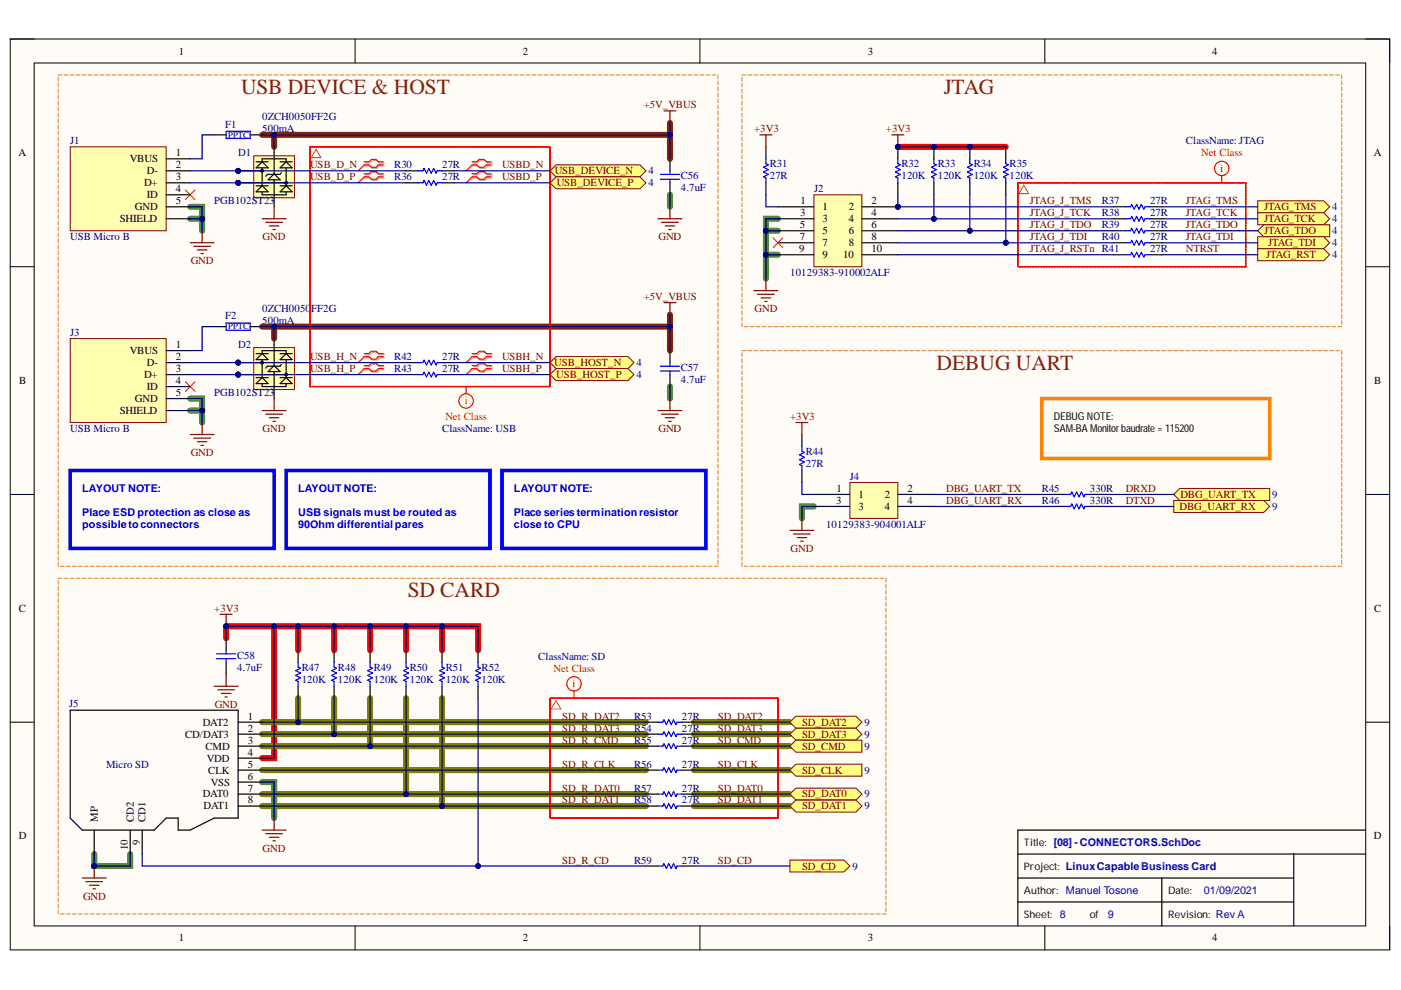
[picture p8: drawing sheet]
<svg xmlns="http://www.w3.org/2000/svg" width="297mm" height="210mm" viewBox="0 0 297 210" stroke-linecap="round" stroke-linejoin="round" font-family="sans-serif">
<defs><g id="words">
<g font-size="4.6" fill="#85200c">
<text x="51.1" y="19.9">USB DEVICE &amp; HOST</text>
<text x="200.1" y="19.9">JTAG</text>
<text x="198.6" y="78.4">DEBUG UART</text>
<text x="86.5" y="126.6">SD CARD</text>
</g>
<g font-size="2.3">
<text x="37.9" y="11.6">1</text>
<text x="110.8" y="11.6">2</text>
<text x="184" y="11.6">3</text>
<text x="257" y="11.6">4</text>
<text x="3.9" y="33.1">A</text>
<text x="27.5" y="34.4">VBUS</text>
<text x="37.3" y="33.1">1</text>
<text x="37.3" y="35.7">2</text>
<text x="291.3" y="33.1">A</text>
<text x="30.5" y="39.5">D+</text>
<text x="31.1" y="36.9">D-</text>
<text x="37.3" y="38.2">3</text>
<text x="37.3" y="40.7">4</text>
<text x="25.4" y="47.1">SHIELD</text>
<text x="28.6" y="44.6">GND</text>
<text x="31.1" y="42">ID</text>
<text x="37.3" y="43.3">5</text>
<text x="169.6" y="45.8">3</text>
<text x="169.7" y="43.3">1</text>
<text x="174.4" y="44.6">1</text>
<text x="174.4" y="47.1">3</text>
<text x="180" y="44.6">2</text>
<text x="180" y="47.1">4</text>
<text x="184.8" y="43.3">2</text>
<text x="184.8" y="45.8">4</text>
<text x="169.5" y="53.5">9</text>
<text x="169.6" y="48.4">5</text>
<text x="169.6" y="51">7</text>
<text x="174.4" y="49.7">5</text>
<text x="174.4" y="52.2">7</text>
<text x="180" y="49.7">6</text>
<text x="180" y="52.2">8</text>
<text x="184.8" y="48.4">6</text>
<text x="184.8" y="51">8</text>
<text x="184.8" y="53.5">10</text>
<text x="174.4" y="54.8">9</text>
<text x="178.8" y="54.8">10</text>
<text x="27.5" y="75.1">VBUS</text>
<text x="31.1" y="77.6">D-</text>
<text x="37.3" y="73.8">1</text>
<text x="37.3" y="76.3">2</text>
<text x="4.1" y="81.4">B</text>
<text x="30.5" y="80.1">D+</text>
<text x="31.1" y="82.7">ID</text>
<text x="37.3" y="78.9">3</text>
<text x="37.3" y="81.4">4</text>
<text x="37.3" y="83.9">5</text>
<text x="291.4" y="81.4">B</text>
<text x="25.4" y="87.8">SHIELD</text>
<text x="28.6" y="85.2">GND</text>
<text x="223.4" y="89.1">DEBUG NOTE:</text>
<text x="223.4" y="91.6">SAM-BA Monitorbaudrate= 115200</text>
<text x="177.3" y="106.9">3</text>
<text x="177.3" y="104.3">1</text>
<text x="182" y="105.6">1</text>
<text x="187.6" y="105.6">2</text>
<text x="192.4" y="104.3">2</text>
<text x="192.4" y="106.9">4</text>
<text x="182" y="108.1">3</text>
<text x="187.6" y="108.1">4</text>
<text x="4" y="129.7">C</text>
<text x="291.4" y="129.7">C</text>
<text x="43" y="153.9">DAT2</text>
<text x="52.5" y="152.6">1</text>
<text x="52.5" y="155.1">2</text>
<text x="39.3" y="156.4">CD/DAT3</text>
<text x="43.6" y="158.9">CMD</text>
<text x="43.8" y="161.5">VDD</text>
<text x="52.5" y="157.7">3</text>
<text x="52.5" y="160.2">4</text>
<text x="44.2" y="164">CLK</text>
<text x="44.7" y="166.6">VSS</text>
<text x="52.5" y="162.7">5</text>
<text x="52.5" y="165.3">6</text>
<text x="52.5" y="167.8">7</text>
<text x="43" y="169.1">DAT0</text>
<text x="43.1" y="171.6">DAT1</text>
<text x="52.5" y="170.4">8</text>
<text x="4" y="178">D</text>
<text x="20.7" y="174.2" transform="rotate(-90 20.7 174.2)">MP</text>
<text x="28.3" y="174.2" transform="rotate(-90 28.3 174.2)">CD2</text>
<text x="29.6" y="179.1" transform="rotate(-90 29.6 179.1)">9</text>
<text x="30.9" y="174.2" transform="rotate(-90 30.9 174.2)">CD1</text>
<text x="291.3" y="178">D</text>
<text x="27.1" y="180.2" transform="rotate(-90 27.1 180.2)">10</text>
<text x="37.9" y="199.6">1</text>
<text x="110.8" y="199.6">2</text>
<text x="184" y="199.6">3</text>
<text x="257" y="199.6">4</text>
</g>
<g font-size="2.3" fill="#800000">
<text x="136.5" y="23">+5V_VBUS</text>
<text x="159.9" y="28.1">+3V3</text>
<text x="187.8" y="28.1">+3V3</text>
<text x="65.7" y="35.7">USB_D_N</text>
<text x="106.4" y="35.7">USBD_N</text>
<text x="65.7" y="38.2">USB_D_P</text>
<text x="106.4" y="38.2">USBD_P</text>
<text x="117.6" y="36.9">USB_DEVICE_N</text>
<text x="118" y="39.5">USB_DEVICE_P</text>
<text x="218.4" y="43.3">JTAG_J_TMS</text>
<text x="218.4" y="45.8">JTAG_J_TCK</text>
<text x="251.5" y="43.3">JTAG_TMS</text>
<text x="251.5" y="45.8">JTAG_TCK</text>
<text x="268" y="44.6">JTAG_TMS</text>
<text x="268" y="47.1">JTAG_TCK</text>
<text x="55.7" y="51">GND</text>
<text x="139.6" y="51">GND</text>
<text x="218.4" y="48.4">JTAG_J_TDO</text>
<text x="218.4" y="51">JTAG_J_TDI</text>
<text x="218.4" y="53.5">JTAG_J_RSTn R41</text>
<text x="251.5" y="48.4">JTAG_TDO</text>
<text x="251.5" y="51">JTAG_TDI</text>
<text x="251.5" y="53.5">NTRST</text>
<text x="268" y="49.7">JTAG_TDO</text>
<text x="268.9" y="52.2">JTAG_TDI</text>
<text x="40.4" y="56">GND</text>
<text x="268.5" y="54.8">JTAG_RST</text>
<text x="136.5" y="63.7">+5V_VBUS</text>
<text x="160" y="66.2">GND</text>
<text x="65.7" y="76.3">USB_H_N</text>
<text x="106.4" y="76.3">USBH_N</text>
<text x="117.5" y="77.6">USB_HOST_N</text>
<text x="65.7" y="78.9">USB_H_P</text>
<text x="106.4" y="78.9">USBH_P</text>
<text x="117.9" y="80.1">USB_HOST_P</text>
<text x="167.5" y="89">+3V3</text>
<text x="55.7" y="91.6">GND</text>
<text x="139.6" y="91.6">GND</text>
<text x="40.4" y="96.7">GND</text>
<text x="200.6" y="104.3">DBG_UART_TX</text>
<text x="200.6" y="106.9">DBG_UART_RX</text>
<text x="238.7" y="106.9">DTXD</text>
<text x="238.7" y="104.3">DRXD</text>
<text x="250.3" y="105.6">DBG_UART_TX</text>
<text x="250.1" y="108.1">DBG_UART_RX</text>
<text x="167.6" y="117">GND</text>
<text x="45.4" y="129.7">+3V3</text>
<text x="45.5" y="150.1">GND</text>
<text x="119.2" y="152.6">SD_R_DAT2</text>
<text x="119.2" y="155.1">SD_R_DAT3</text>
<text x="152.2" y="152.6">SD_DAT2</text>
<text x="152.2" y="155.1">SD_DAT3</text>
<text x="170.1" y="153.9">SD_DAT2</text>
<text x="119.2" y="157.7">SD_R_CMD</text>
<text x="152.2" y="157.7">SD_CMD</text>
<text x="170.1" y="156.4">SD_DAT3</text>
<text x="170.1" y="158.9">SD_CMD</text>
<text x="119.2" y="162.7">SD_R_CLK</text>
<text x="119.2" y="167.8">SD_R_DAT0</text>
<text x="152.2" y="162.7">SD_CLK</text>
<text x="152.2" y="167.8">SD_DAT0</text>
<text x="170.1" y="164">SD_CLK</text>
<text x="119.2" y="170.4">SD_R_DAT1</text>
<text x="152.2" y="170.4">SD_DAT1</text>
<text x="170.1" y="169.1">SD_DAT0</text>
<text x="170.1" y="171.6">SD_DAT1</text>
<text x="55.7" y="180.6">GND</text>
<text x="119.2" y="183.1">SD_R_CD</text>
<text x="152.2" y="183.1">SD_CD</text>
<text x="170.1" y="184.4">SD_CD</text>
<text x="17.6" y="190.7">GND</text>
</g>
<g font-size="2.3" fill="#000080">
<text x="47.7" y="27.1">F1</text>
<text x="55.6" y="28.1">500mA</text>
<text x="55.6" y="25.5">0ZCH0050FF2G</text>
<text x="14.9" y="30.6">J1</text>
<text x="50.5" y="33.1">D1</text>
<text x="83.6" y="35.7">R30</text>
<text x="93.7" y="35.7">27R</text>
<text x="163.2" y="35.4">R31</text>
<text x="191.1" y="35.4">R32</text>
<text x="198.8" y="35.4">R33</text>
<text x="206.4" y="35.4">R34</text>
<text x="214.1" y="35.4">R35</text>
<text x="251.5" y="30.6">ClassName: JTAG</text>
<text x="83.6" y="38.2">R36</text>
<text x="93.7" y="38.2">27R</text>
<text x="137.5" y="36.9">4</text>
<text x="137.5" y="39.5">4</text>
<text x="144.3" y="40.5">4.7uF</text>
<text x="144.3" y="38">C56</text>
<text x="163.2" y="38">27R</text>
<text x="172.6" y="40.7">J2</text>
<text x="191.1" y="38">120K</text>
<text x="198.8" y="38">120K</text>
<text x="206.4" y="38">120K</text>
<text x="214.1" y="38">120K</text>
<text x="45.4" y="43.3">PGB102ST23</text>
<text x="233.6" y="45.8">R38</text>
<text x="233.6" y="43.3">R37</text>
<text x="243.8" y="45.8">27R</text>
<text x="243.8" y="43.3">27R</text>
<text x="282.4" y="44.6">4</text>
<text x="282.4" y="47.1">4</text>
<text x="14.9" y="51">USB Micro B</text>
<text x="233.6" y="48.4">R39</text>
<text x="233.6" y="51">R40</text>
<text x="243.8" y="48.4">27R</text>
<text x="243.8" y="51">27R</text>
<text x="243.8" y="53.5">27R</text>
<text x="282.4" y="49.7">4</text>
<text x="282.4" y="52.2">4</text>
<text x="167.5" y="58.6">10129383-910002ALF</text>
<text x="282.4" y="54.8">4</text>
<text x="14.9" y="71.3">J3</text>
<text x="47.7" y="67.7">F2</text>
<text x="55.6" y="68.7">500mA</text>
<text x="55.6" y="66.2">0ZCH0050</text>
<text x="66" y="66.2">FF2G</text>
<text x="50.5" y="73.8">D2</text>
<text x="83.6" y="76.3">R42</text>
<text x="93.7" y="76.3">27R</text>
<text x="134.9" y="77.6">4</text>
<text x="45.4" y="83.9">PGB102ST23</text>
<text x="83.6" y="78.9">R43</text>
<text x="93.7" y="78.9">27R</text>
<text x="134.9" y="80.1">4</text>
<text x="144.3" y="81.2">4.7uF</text>
<text x="144.3" y="78.6">C57</text>
<text x="14.9" y="91.6">USB Micro B</text>
<text x="93.7" y="91.6">ClassName: USB</text>
<text x="170.8" y="99">27R</text>
<text x="170.8" y="96.5">R44</text>
<text x="180.2" y="101.8">J4</text>
<text x="220.9" y="104.3">R45</text>
<text x="220.9" y="106.9">R46</text>
<text x="231.1" y="104.3">330R</text>
<text x="231.1" y="106.9">330R</text>
<text x="269.7" y="105.6">9</text>
<text x="175.1" y="111.9">10129383-904001ALF</text>
<text x="269.7" y="108.1">9</text>
<text x="50.3" y="142.2">4.7uF</text>
<text x="50.3" y="139.7">C58</text>
<text x="64" y="142.2">R47</text>
<text x="71.7" y="142.2">R48</text>
<text x="79.3" y="142.2">R49</text>
<text x="86.9" y="142.2">R50</text>
<text x="94.5" y="142.2">R51</text>
<text x="102.1" y="142.2">R52</text>
<text x="114.1" y="139.9">ClassName: SD</text>
<text x="14.6" y="149.8">J5</text>
<text x="64" y="144.7">120K</text>
<text x="71.7" y="144.7">120K</text>
<text x="79.3" y="144.7">120K</text>
<text x="86.9" y="144.7">120K</text>
<text x="94.5" y="144.7">120K</text>
<text x="102.1" y="144.7">120K</text>
<text x="134.4" y="152.6">R53</text>
<text x="134.4" y="155.1">R54</text>
<text x="144.6" y="152.6">27R</text>
<text x="144.6" y="155.1">27R</text>
<text x="183.3" y="153.9">9</text>
<text x="134.4" y="157.7">R55</text>
<text x="144.6" y="157.7">27R</text>
<text x="183.3" y="156.4">9</text>
<text x="183.3" y="158.9">9</text>
<text x="22.5" y="162.7">Micro SD</text>
<text x="134.4" y="162.7">R56</text>
<text x="134.4" y="167.8">R57</text>
<text x="144.6" y="162.7">27R</text>
<text x="144.6" y="167.8">27R</text>
<text x="183.3" y="164">9</text>
<text x="134.4" y="170.4">R58</text>
<text x="144.6" y="170.4">27R</text>
<text x="183.3" y="169.1">9</text>
<text x="183.3" y="171.6">9</text>
<text x="134.4" y="183.1">R59</text>
<text x="144.6" y="183.1">27R</text>
<text x="180.7" y="184.4">9</text>
</g>
<g font-size="2.3" fill="#f00">
<text x="254.7" y="33.1">Net Class</text>
<text x="258.7" y="36.4">i</text>
<text x="94.4" y="89">Net Class</text>
<text x="98.6" y="85.7">i</text>
<text x="117.3" y="142.5">Net Class</text>
<text x="121.4" y="145.8">i</text>
</g>
<g font-size="2.3" fill="#00f">
<text x="17.4" y="104.3">LAYOUT NOTE:</text>
<text x="63.2" y="104.3">LAYOUT NOTE:</text>
<text x="109" y="104.3">LAYOUT NOTE:</text>
<text x="17.4" y="109.4">Place ESD protection as close as</text>
<text x="17.4" y="111.9">possibletoconnectors</text>
<text x="63.2" y="109.4">USB signals must be routed as</text>
<text x="63.2" y="111.9">90Ohm differentialpares</text>
<text x="109" y="109.4">Place series terminationresistor</text>
<text x="109" y="111.9">close to CPU</text>
</g>
<g font-size="2.3" fill="#00a">
<text x="255.3" y="189.5">01/09/2021</text>
<text x="234.9" y="194.5">9</text>
</g>
<g font-size="2.2">
<text x="217.1" y="179.3">Title: [08] -CONNECTORS.SchDoc</text>
<text x="217.1" y="184.4">Project: LinuxCapableBusiness Card</text>
<text x="217.1" y="189.5">Author: Manuel Tosone</text>
<text x="247.6" y="189.5">Date:</text>
<text x="217.1" y="194.5">Sheet: 8</text>
<text x="231.1" y="194.5">of</text>
<text x="247.6" y="194.5">Revision: Rev A</text>
</g>
<g font-size="1.9" fill="#000080">
<text x="48.4" y="29.2">PPTC</text>
<text x="48.4" y="69.8">PPTC</text>
</g>
</g></defs>
<path d="M2.2 8.3h292.4v193.1h-292.4z" fill-rule="evenodd" fill="#fffcf8"/>
<path d="M2.2 8.3h292.4v193.1h-292.4z" fill="none" stroke="#000" stroke-width=".21"/>
<path d="M7.3 13.4h282.3v182.9h-282.3z" fill-rule="evenodd" fill="#fffcf8"/>
<g fill="none" stroke="#000" stroke-width=".21">
<path d="M2.2 8.3h5.1M7.3 13.4h282.3v182.9h-282.3zM75.3 8.3v5M148.4 8.3v5M221.5 8.3v5.1M289.6 8.3h5v5.1M2.2 56.6h5.1M289.6 56.6h5M2.2 104.8h5.1M289.6 104.8h5M2.2 153.1h5.1M289.6 153.1h5"/>
<path d="M75.3 196.3v5.1M148.4 196.3v5.1M221.5 196.3v5.1M294.6 196.3v5.1"/>
</g>
<g fill="#fff">
<path d="M116.6 148h48.3v25.5h-48.3z" fill-rule="evenodd"/>
<path d="M65.7 31.1h50.9v50.9h-50.9z" fill-rule="evenodd"/>
<path d="M215.8 38.8h48.3v17.8h-48.3z" fill-rule="evenodd"/>
</g>
<path d="M40.3 43.8h2.6v5.1M40.3 46.4h2.6M142 41.3v2.5M162.4 54h2.5M162.4 48.9h2.5M164.9 46.4h-2.5v12.7M40.3 84.5h2.6v5.1M40.3 87h2.6M142 82v2.5M172.6 107.4h-2.6v2.5M55.6 165.8h2.5v7.7M20 181.1v2.5h7.6v-2.5" fill="none" stroke="#318b40" stroke-width="1.3"/>
<path d="M190.4 31.1h22.9M47.9 135.3v-2.5h53.5v5.1M58.1 132.8v27.9h-2.5M63.2 132.8v5.1M70.8 132.8v5.1M78.5 132.8v5.1M86.1 132.8v5.1M93.7 132.8v5.1" fill="none" stroke="#f00" stroke-width="1.3"/>
<g fill="none" stroke="#808000" stroke-width="1.3">
<path d="M55.6 158.2h81.4M55.6 155.7h81.4M55.6 153.1h81.4M63.2 148v5.1M70.8 148v7.7M78.5 148v10.2M86.1 148v20.4M93.7 148v22.9M147.1 158.2h20.4M147.1 155.7h20.4M147.1 153.1h20.4M55.6 170.9h81.4"/>
<path d="M55.6 168.4h81.4M55.6 163.3h81.4M147.1 163.3h20.4M147.1 170.9h20.4M147.1 168.4h20.4"/>
</g>
<path d="M55.6 28.6h86.4M58.1 28.6v2.5M142 26.1v7.6M55.6 69.3h86.4M58.1 69.3v2.5M142 66.7v7.6" fill="none" stroke="#85200c" stroke-width="1.3"/>
<path d="M223.4 104.8h2.6M223.4 107.4h2.6M231.1 104.8h2.5M231.1 107.4h2.5M289.6 176h-73.8v20.3M215.8 181.1h73.8M215.8 186.2h58.5M215.8 191.2h58.5M246.3 186.2v10.1M274.3 181.1v15.2" fill="none" stroke="#000" stroke-width=".25"/>
<path d="M226 104.8h1l.2-.5 .6 1 .5-1 .5 1 .5-1 .5 1 .2-.5h1.1M226 107.4h1l.2-.5 .6 1 .5-1 .5 1 .5-1 .5 1 .2-.5h1.1" fill="none" stroke="#00f" stroke-width=".25"/>
<circle cx="190.4" cy="43.8" r=".51" fill="#000080"/>
<circle cx="190.4" cy="43.8" r=".51" fill="none" stroke="#000080" stroke-width=".21"/>
<path d="M172.6 41.3h10.1v15.3h-10.1z" fill-rule="evenodd" fill="#ffffb0"/>
<path d="M172.6 41.3h10.1v15.3h-10.1z" fill="none" stroke="#800000" stroke-width=".21"/>
<path d="M164.9 43.8h7.7M182.7 43.8h7.7" fill="none" stroke="#000" stroke-width=".25"/>
<circle cx="190.4" cy="43.8" r=".51" fill="#000080"/>
<circle cx="190.4" cy="43.8" r=".51" fill="none" stroke="#000080" stroke-width=".21"/>
<path d="M162.4 31.1v2.6M162.4 38.8v2.5M164.9 46.4h7.7M164.9 48.9h7.7M164.9 51.5h7.7M164.9 54h7.7M182.7 46.4h7.7M182.7 48.9h7.7M182.7 51.5h7.7M182.7 54h7.7" fill="none" stroke="#000" stroke-width=".25"/>
<path d="M162.4 33.7v1l.5 .3-1 .5 1 .5-1 .5 1 .5-1 .5 .5 .2v1.1" fill="none" stroke="#00f" stroke-width=".25"/>
<path d="M161.1 28.6h2.6M162.4 28.6v2.5M162.4 59.1v2.5M159.8 61.6h5.1M160.6 62.4h3.6M161.4 63.2h2M162.1 63.9h.5" fill="none" stroke="#800000" stroke-width=".25"/>
<path d="M163.9 50.4l2.1 2.1M166 50.4l-2.1 2.1" fill="none" stroke="#f00" stroke-width=".21"/>
<path d="M180.2 102.3h10.2v7.6h-10.2z" fill-rule="evenodd" fill="#ffffb0"/>
<path d="M180.2 102.3h10.2v7.6h-10.2z" fill="none" stroke="#800000" stroke-width=".21"/>
<path d="M170 92.1v2.6M170 99.8v2.5M172.6 104.8h7.6M172.6 107.4h7.6M190.4 104.8h7.6M190.4 107.4h7.6" fill="none" stroke="#000" stroke-width=".25"/>
<path d="M170 94.7v1l.5 .2-1 .5 1 .6-1 .5 1 .5-1 .5 .5 .2v1.1" fill="none" stroke="#00f" stroke-width=".25"/>
<path d="M168.7 89.6h2.6M170 89.6v2.5M167.5 112.5h5.1M168.2 113.2h3.6M169 114h2M169.8 114.7h.5M170 109.9v2.6" fill="none" stroke="#800000" stroke-width=".25"/>
<path d="M220.9 84.5h48.3v12.7h-48.3z" fill="none" stroke="#fd8300" stroke-width=".76"/>
<circle cx="190.4" cy="31.1" r=".51" fill="#000080"/>
<circle cx="190.4" cy="31.1" r=".51" fill="none" stroke="#000080" stroke-width=".21"/>
<path d="M190.4 31.1v2.6M190.4 38.8v2.5" fill="none" stroke="#000" stroke-width=".25"/>
<circle cx="190.4" cy="31.1" r=".51" fill="#000080"/>
<circle cx="190.4" cy="31.1" r=".51" fill="none" stroke="#000080" stroke-width=".21"/>
<path d="M190.4 33.7v1l.5 .3-1 .5 1 .5-1 .5 1 .5-1 .5 .5 .2v1.1" fill="none" stroke="#00f" stroke-width=".25"/>
<circle cx="198" cy="31.1" r=".51" fill="#000080"/>
<circle cx="198" cy="31.1" r=".51" fill="none" stroke="#000080" stroke-width=".21"/>
<path d="M198 31.1v2.6M198 38.8v2.5" fill="none" stroke="#000" stroke-width=".25"/>
<circle cx="198" cy="31.1" r=".51" fill="#000080"/>
<circle cx="198" cy="31.1" r=".51" fill="none" stroke="#000080" stroke-width=".21"/>
<path d="M198 33.7v1l.5 .3-1 .5 1 .5-1 .5 1 .5-1 .5 .5 .2v1.1" fill="none" stroke="#00f" stroke-width=".25"/>
<circle cx="205.6" cy="31.1" r=".51" fill="#000080"/>
<circle cx="205.6" cy="31.1" r=".51" fill="none" stroke="#000080" stroke-width=".21"/>
<path d="M205.6 31.1v2.6M205.6 38.8v2.5" fill="none" stroke="#000" stroke-width=".25"/>
<circle cx="205.6" cy="31.1" r=".51" fill="#000080"/>
<circle cx="205.6" cy="31.1" r=".51" fill="none" stroke="#000080" stroke-width=".21"/>
<path d="M205.6 33.7v1l.5 .3-1 .5 1 .5-1 .5 1 .5-1 .5 .5 .2v1.1" fill="none" stroke="#00f" stroke-width=".25"/>
<path d="M189.1 28.6h2.5M190.4 28.6v2.5" fill="none" stroke="#800000" stroke-width=".25"/>
<circle cx="190.4" cy="31.1" r=".51" fill="#000080"/>
<circle cx="190.4" cy="31.1" r=".51" fill="none" stroke="#000080" stroke-width=".21"/>
<path d="M213.3 31.1v2.6M213.3 38.8v2.5" fill="none" stroke="#000" stroke-width=".25"/>
<path d="M213.3 33.7v1l.5 .3-1.1 .5 1.1 .5-1.1 .5 1.1 .5-1.1 .5 .6 .2v1.1" fill="none" stroke="#00f" stroke-width=".25"/>
<path d="M248.9 104.8l1.2-1.2h19.1v2.5h-19.1z" fill-rule="evenodd" fill="#ffff80"/>
<path d="M248.9 104.8l1.2-1.2h19.1v2.5h-19.1z" fill="none" stroke="#800000" stroke-width=".21"/>
<path d="M248.9 106.1h19l1.3 1.3-1.3 1.2h-19z" fill-rule="evenodd" fill="#ffff80"/>
<path d="M248.9 106.1h19l1.3 1.3-1.3 1.2h-19z" fill="none" stroke="#800000" stroke-width=".21"/>
<path d="M236.1 48.9h2.6M236.1 51.5h2.6M236.1 46.4h2.6M236.1 43.8h2.6M243.8 48.9h2.5M243.8 51.5h2.5M243.8 46.4h2.5M243.8 43.8h2.5" fill="none" stroke="#000" stroke-width=".25"/>
<path d="M238.7 48.9h1l.3-.5 .5 1 .5-1 .5 1 .5-1 .5 1 .3-.5h1M238.7 51.5h1l.3-.5 .5 1 .5-1 .5 1 .5-1 .5 1 .3-.5h1M238.7 46.4h1l.3-.5 .5 1 .5-1 .5 1 .5-1 .5 1 .3-.5h1M238.7 43.8h1l.3-.5 .5 1.1 .5-1.1 .5 1.1 .5-1.1 .5 1.1 .3-.6h1" fill="none" stroke="#00f" stroke-width=".25"/>
<path d="M266.7 42.6h14l1.2 1.2-1.2 1.3h-14z" fill-rule="evenodd" fill="#ffff80"/>
<path d="M266.7 42.6h14l1.2 1.2-1.2 1.3h-14z" fill="none" stroke="#800000" stroke-width=".21"/>
<path d="M266.7 45.1h14l1.2 1.3-1.2 1.3h-14z" fill-rule="evenodd" fill="#ffff80"/>
<path d="M266.7 45.1h14l1.2 1.3-1.2 1.3h-14z" fill="none" stroke="#800000" stroke-width=".21"/>
<path d="M266.7 48.9l1.2-1.2h14v2.5h-14z" fill-rule="evenodd" fill="#ffff80"/>
<path d="M266.7 48.9l1.2-1.2h14v2.5h-14z" fill="none" stroke="#800000" stroke-width=".21"/>
<path d="M266.7 50.2h14l1.2 1.3-1.2 1.2h-14z" fill-rule="evenodd" fill="#ffff80"/>
<path d="M266.7 50.2h14l1.2 1.3-1.2 1.2h-14z" fill="none" stroke="#800000" stroke-width=".21"/>
<path d="M266.7 52.7h14l1.2 1.3-1.2 1.3h-14z" fill-rule="evenodd" fill="#ffff80"/>
<path d="M266.7 52.7h14l1.2 1.3-1.2 1.3h-14z" fill="none" stroke="#800000" stroke-width=".21"/>
<path d="M236.1 54h2.6M243.8 54h2.5M47.9 135.3v2.6M47.9 140.4v2.6" fill="none" stroke="#000" stroke-width=".25"/>
<path d="M238.7 54h1l.3-.5 .5 1 .5-1 .5 1 .5-1 .5 1 .3-.5h1M45.9 139.6h4.1M45.9 138.6h4.1M47.9 137.9v.7M47.9 139.6v.8" fill="none" stroke="#00f" stroke-width=".25"/>
<path d="M45.4 145.5h5.1M46.2 146.3h3.5M46.9 147h2.1M47.7 147.8h.5M47.9 143v2.5M17.4 186.2h5.1M18.2 186.9h3.6M19 187.7h2M19.7 188.4h.5M20 183.6v2.6" fill="none" stroke="#800000" stroke-width=".25"/>
<circle cx="20" cy="183.6" r=".51" fill="#000080"/>
<circle cx="20" cy="183.6" r=".51" fill="none" stroke="#000080" stroke-width=".21"/>
<path d="M63.2 137.9v2.5M70.8 137.9v2.5M78.5 137.9v2.5M86.1 137.9v2.5M93.7 137.9v2.5M101.4 137.9v2.5M63.2 145.5v2.5M70.8 145.5v2.5M78.5 145.5v2.5M86.1 145.5v2.5M93.7 145.5v2.5M101.4 145.5v2.5" fill="none" stroke="#000" stroke-width=".25"/>
<path d="M63.2 140.4v1l.5 .3-1 .5 1 .5-1 .5 1 .5-1 .5 .5 .3v1M70.8 140.4v1l.5 .3-1 .5 1 .5-1 .5 1 .5-1 .5 .5 .3v1M78.5 140.4v1l.5 .3-1 .5 1 .5-1 .5 1 .5-1 .5 .5 .3v1M86.1 140.4v1l.5 .3-1 .5 1 .5-1 .5 1 .5-1 .5 .5 .3v1M93.7 140.4v1l.5 .3-1 .5 1 .5-1 .5 1 .5-1 .5 .5 .3v1M101.4 140.4v1l.5 .3-1.1 .5 1.1 .5-1.1 .5 1.1 .5-1.1 .5 .6 .3v1" fill="none" stroke="#00f" stroke-width=".25"/>
<path d="M46.7 130.2h2.5M47.9 130.2v2.6" fill="none" stroke="#800000" stroke-width=".25"/>
<circle cx="47.9" cy="132.8" r=".51" fill="#000080"/>
<circle cx="47.9" cy="132.8" r=".51" fill="none" stroke="#000080" stroke-width=".21"/>
<g fill="none" stroke="#000" stroke-width=".25">
<path d="M14.9 150.6h35.6v22.9h-5.1l-5.1 2.5h-2.5v-2.5h-2.6l-2.5 2.5h-15.3l-2.5-2.5zM50.5 153.1h5.1M50.5 155.7h5.1M50.5 158.2h5.1M137 153.1h2.5M137 155.7h2.5M137 158.2h2.5M144.6 153.1h2.5M144.6 155.7h2.5M144.6 158.2h2.5M20 176v5.1M27.6 176v5.1"/>
<path d="M30.2 176v5.1M50.5 160.7h5.1M50.5 163.3h5.1M50.5 165.8h5.1M50.5 168.4h5.1M50.5 170.9h5.1M137 163.3h2.5M137 168.4h2.5M137 170.9h2.5M144.6 163.3h2.5M144.6 168.4h2.5M144.6 170.9h2.5"/>
<path d="M137 183.6h2.5M144.6 183.6h2.5"/>
</g>
<path d="M139.5 153.1h1l.3-.5 .5 1 .5-1 .5 1 .5-1 .5 1 .3-.5h1M139.5 155.7h1l.3-.5 .5 1 .5-1 .5 1 .5-1 .5 1 .3-.5h1M139.5 158.2h1l.3-.5 .5 1 .5-1 .5 1 .5-1 .5 1 .3-.5h1M139.5 163.3h1l.3-.5 .5 1 .5-1 .5 1 .5-1 .5 1 .3-.5h1M139.5 168.4h1l.3-.5 .5 1 .5-1 .5 1 .5-1 .5 1 .3-.5h1M139.5 170.9h1l.3-.5 .5 1 .5-1 .5 1 .5-1 .5 1 .3-.5h1M139.5 183.6h1l.3-.5 .5 1 .5-1 .5 1 .5-1 .5 1 .3-.5h1" fill="none" stroke="#00f" stroke-width=".25"/>
<path d="M55.6 176h5.1M56.3 176.8h3.6M57.1 177.5h2M57.9 178.3h.5M58.1 173.5v2.5" fill="none" stroke="#800000" stroke-width=".25"/>
<path d="M167.5 153.1l1.2-1.3h12.8l1.2 1.3-1.2 1.3h-12.8z" fill-rule="evenodd" fill="#ffff80"/>
<path d="M167.5 153.1l1.2-1.3h12.8l1.2 1.3-1.2 1.3h-12.8z" fill="none" stroke="#800000" stroke-width=".21"/>
<path d="M167.5 155.7l1.2-1.3h12.8l1.2 1.3-1.2 1.2h-12.8z" fill-rule="evenodd" fill="#ffff80"/>
<path d="M167.5 155.7l1.2-1.3h12.8l1.2 1.3-1.2 1.2h-12.8z" fill="none" stroke="#800000" stroke-width=".21"/>
<path d="M167.5 158.2l1.2-1.3h14v2.6h-14z" fill-rule="evenodd" fill="#ffff80"/>
<path d="M167.5 158.2l1.2-1.3h14v2.6h-14z" fill="none" stroke="#800000" stroke-width=".21"/>
<path d="M167.5 168.4l1.2-1.3h12.8l1.2 1.3-1.2 1.2h-12.8z" fill-rule="evenodd" fill="#ffff80"/>
<path d="M167.5 168.4l1.2-1.3h12.8l1.2 1.3-1.2 1.2h-12.8z" fill="none" stroke="#800000" stroke-width=".21"/>
<path d="M167.5 163.3l1.2-1.3h14v2.6h-14z" fill-rule="evenodd" fill="#ffff80"/>
<path d="M167.5 163.3l1.2-1.3h14v2.6h-14z" fill="none" stroke="#800000" stroke-width=".21"/>
<path d="M168.7 169.6h12.8l1.2 1.3-1.2 1.3h-12.8l-1.2-1.3z" fill-rule="evenodd" fill="#ffff80"/>
<path d="M168.7 169.6h12.8l1.2 1.3-1.2 1.3h-12.8l-1.2-1.3z" fill="none" stroke="#800000" stroke-width=".21"/>
<path d="M167.5 182.3h11.4l1.3 1.3-1.3 1.3h-11.4z" fill-rule="evenodd" fill="#ffff80"/>
<path d="M167.5 182.3h11.4l1.3 1.3-1.3 1.3h-11.4z" fill="none" stroke="#800000" stroke-width=".21"/>
<path d="M45.4 28.6h2.5M53 28.6h2.6M142 33.7v2.5M142 38.8v2.5M142 74.3v2.6M142 79.4v2.6" fill="none" stroke="#000" stroke-width=".25"/>
<path d="M47.9 27.8h5.1v1.6h-5.1zM140 38h4.1M140 37h4.1M142 36.2v.8M142 38v.8M140 78.7h4.1M140 77.6h4.1M142 76.9v.7M142 78.7v.7" fill="none" stroke="#00f" stroke-width=".25"/>
<g fill="none" stroke="#800000" stroke-width=".25">
<path d="M140.8 23.5h2.5M142 23.5v2.6M40.3 51.5h5.1M41.1 52.2h3.5M41.8 53h2.1M42.6 53.8h.5M42.9 48.9v2.6M139.5 46.4h5.1M140.3 47.1h3.5M141 47.9h2.1M141.8 48.7h.5M142 43.8v2.6"/>
<path d="M140.8 64.2h2.5M142 64.2v2.5M40.3 92.1h5.1M41.1 92.9h3.5M41.8 93.7h2.1M42.6 94.4h.5M42.9 89.6v2.5M139.5 87h5.1M140.3 87.8h3.5M141 88.6h2.1M141.8 89.3h.5M142 84.5v2.5"/>
</g>
<path d="M39.3 40.3l2 2M41.3 40.3l-2 2M39.3 80.9l2 2.1M41.3 80.9l-2 2.1" fill="none" stroke="#f00" stroke-width=".21"/>
<circle cx="50.5" cy="36.2" r=".51" fill="#000080"/>
<circle cx="50.5" cy="36.2" r=".51" fill="none" stroke="#000080" stroke-width=".21"/>
<circle cx="50.5" cy="38.8" r=".51" fill="#000080"/>
<circle cx="50.5" cy="38.8" r=".51" fill="none" stroke="#000080" stroke-width=".21"/>
<path d="M50.5 36.2h5.1" fill="none" stroke="#000" stroke-width=".25"/>
<circle cx="50.5" cy="36.2" r=".51" fill="#000080"/>
<circle cx="50.5" cy="36.2" r=".51" fill="none" stroke="#000080" stroke-width=".21"/>
<path d="M50.5 38.8h5.1" fill="none" stroke="#000" stroke-width=".25"/>
<circle cx="50.5" cy="38.8" r=".51" fill="#000080"/>
<circle cx="50.5" cy="38.8" r=".51" fill="none" stroke="#000080" stroke-width=".21"/>
<path d="M58.1 31.1v1.3M58.1 42.6v1.2" fill="none" stroke="#000" stroke-width=".25"/>
<path d="M53.8 33h8.6v8.9h-8.6z" fill-rule="evenodd" fill="#ffffb0"/>
<path d="M53.8 33h8.6v8.9h-8.6z" fill="none" stroke="#800000" stroke-width=".21"/>
<g fill="none" stroke="#000" stroke-width=".25">
<path d="M53.7 38.8h7M53.7 36.2h1.9M54.3 39.4h2.6M54.3 34.3h2.6M55.6 39.4l1.3 1.3h-2.6zM55.6 34.3l1.3 1.3h-2.6zM55.6 34.3v-.6h5.1v.6M55.6 35.6v3.8M58.1 36.9l1.3 1.2h-2.5zM58.1 32.4v4.5M58.1 38.1v4.5M59.4 39.4h2.5"/>
<path d="M59.4 34.3h2.5M59.6 36.6l-.2 .4h-2.7l-.4 .4M60.7 39.4l1.2 1.3h-2.5zM60.7 34.3l1.2 1.3h-2.5zM60.7 35.6v3.8M60.7 40.7v.6h-5.1v-.5"/>
<circle cx="55.6" cy="36.2" r=".25"/>
<circle cx="60.7" cy="38.8" r=".25"/>
</g>
<path d="M55.6 46.4h5.1M56.3 47.1h3.6M57.1 47.9h2M57.9 48.7h.5M58.1 43.8v2.6" fill="none" stroke="#800000" stroke-width=".25"/>
<circle cx="50.5" cy="76.9" r=".51" fill="#000080"/>
<circle cx="50.5" cy="76.9" r=".51" fill="none" stroke="#000080" stroke-width=".21"/>
<circle cx="50.5" cy="79.4" r=".51" fill="#000080"/>
<circle cx="50.5" cy="79.4" r=".51" fill="none" stroke="#000080" stroke-width=".21"/>
<path d="M50.5 76.9h5.1" fill="none" stroke="#000" stroke-width=".25"/>
<circle cx="50.5" cy="76.9" r=".51" fill="#000080"/>
<circle cx="50.5" cy="76.9" r=".51" fill="none" stroke="#000080" stroke-width=".21"/>
<path d="M50.5 79.4h5.1" fill="none" stroke="#000" stroke-width=".25"/>
<circle cx="50.5" cy="79.4" r=".51" fill="#000080"/>
<circle cx="50.5" cy="79.4" r=".51" fill="none" stroke="#000080" stroke-width=".21"/>
<path d="M58.1 71.8v1.3M58.1 83.2v1.3" fill="none" stroke="#000" stroke-width=".25"/>
<path d="M53.8 73.7h8.6v8.9h-8.6z" fill-rule="evenodd" fill="#ffffb0"/>
<path d="M53.8 73.7h8.6v8.9h-8.6z" fill="none" stroke="#800000" stroke-width=".21"/>
<g fill="none" stroke="#000" stroke-width=".25">
<path d="M53.7 79.4h7M53.7 76.9h1.9M54.3 75h2.6M55.6 75l1.3 1.2h-2.6zM55.6 75v-.7h5.1v.7M55.6 76.2v3.9M58.1 77.5l1.3 1.3h-2.5zM58.1 73.1v4.4M58.1 78.8v4.4M59.4 75h2.5M59.6 77.3l-.2 .3h-2.7l-.4 .4M60.7 75l1.2 1.2h-2.5z"/>
<path d="M60.7 76.2v3.9M54.3 80.1h2.6M55.6 80.1l1.3 1.2h-2.6zM59.4 80.1h2.5M60.7 80.1l1.2 1.2h-2.5zM60.7 81.3v.7h-5.1v-.5"/>
<circle cx="55.6" cy="76.9" r=".25"/>
<circle cx="60.7" cy="79.4" r=".25"/>
</g>
<path d="M55.6 87h5.1M56.3 87.8h3.6M57.1 88.6h2M57.9 89.3h.5M58.1 84.5v2.5" fill="none" stroke="#800000" stroke-width=".25"/>
<path d="M14.9 31.1h20.3v17.8h-20.3z" fill-rule="evenodd" fill="#ffffb0"/>
<path d="M14.9 31.1h20.3v17.8h-20.3z" fill="none" stroke="#800000" stroke-width=".21"/>
<path d="M35.2 33.7h5.1M35.2 36.2h5.1M35.2 38.8h5.1M35.2 41.3h5.1M35.2 43.8h5.1M35.2 46.4h5.1" fill="none" stroke="#000" stroke-width=".25"/>
<path d="M14.9 71.8h20.3v17.8h-20.3z" fill-rule="evenodd" fill="#ffffb0"/>
<path d="M14.9 71.8h20.3v17.8h-20.3z" fill="none" stroke="#800000" stroke-width=".21"/>
<path d="M35.2 74.3h5.1M35.2 76.9h5.1M35.2 79.4h5.1M45.4 69.3h2.5M53 69.3h2.6M35.2 82h5.1M35.2 84.5h5.1M35.2 87h5.1" fill="none" stroke="#000" stroke-width=".25"/>
<path d="M47.9 68.5h5.1v1.5h-5.1z" fill="none" stroke="#00f" stroke-width=".25"/>
<path d="M14.9 99.8h43.2v16.5h-43.2z" fill="none" stroke="#00f" stroke-width=".76"/>
<path d="M77.4 34.6h1.1l.5-.5h1l.5 .5h1M77.4 35.2h1.1l.5 .5h1l.5-.5h1M77.4 37.1h1.1l.5-.5h1l.5 .5h1M77.4 37.7h1.1l.5 .6h1l.5-.6h1M77.4 75.2h1.1l.5-.5h1l.5 .5h1M77.4 75.9h1.1l.5 .5h1l.5-.5h1M77.4 77.8h1.1l.5-.5h1l.5 .5h1M77.4 78.4h1.1l.5 .5h1l.5-.5h1" fill="none" stroke="#d0a19e" stroke-width=".25"/>
<path d="M77.4 35.2l-1.5 1M77.4 37.7l-1.5 1.1M77.4 75.9l-1.5 1M77.4 78.4l-1.5 1" fill="none" stroke="#d0a19e" stroke-width=".21"/>
<path d="M77.2 34.3h1l.5-.5h1l.5 .5h1.1M77.2 35h1l.5 .5h1l.5-.5h1.1M77.2 36.9h1l.5-.6h1l.5 .6h1.1M77.2 37.5h1l.5 .5h1l.5-.5h1.1M77.2 75h1l.5-.5h1l.5 .5h1.1M77.2 75.6h1l.5 .5h1l.5-.5h1.1M77.2 77.5h1l.5-.5h1l.5 .5h1.1M77.2 78.2h1l.5 .5h1l.5-.5h1.1" fill="none" stroke="#f00" stroke-width=".25"/>
<path d="M77.2 35l-1.3 1.2M77.2 37.5l-1.3 1.3M77.2 75.6l-1.3 1.3M77.2 78.2l-1.3 1.2" fill="none" stroke="#f00" stroke-width=".21"/>
<path d="M116.6 76.9l1.3-1.3h15.2l1.3 1.3-1.3 1.3h-15.2z" fill-rule="evenodd" fill="#ffff80"/>
<path d="M116.6 76.9l1.3-1.3h15.2l1.3 1.3-1.3 1.3h-15.2z" fill="none" stroke="#800000" stroke-width=".21"/>
<path d="M116.6 79.4l1.3-1.2h15.2l1.3 1.2-1.3 1.3h-15.2z" fill-rule="evenodd" fill="#ffff80"/>
<path d="M116.6 79.4l1.3-1.2h15.2l1.3 1.2-1.3 1.3h-15.2z" fill="none" stroke="#800000" stroke-width=".21"/>
<path d="M116.6 36.2l1.3-1.2h17.8l1.3 1.2-1.3 1.3h-17.8z" fill-rule="evenodd" fill="#ffff80"/>
<path d="M116.6 36.2l1.3-1.2h17.8l1.3 1.2-1.3 1.3h-17.8z" fill="none" stroke="#800000" stroke-width=".21"/>
<path d="M116.6 38.8l1.3-1.3h17.8l1.3 1.3-1.3 1.2h-17.8z" fill-rule="evenodd" fill="#ffff80"/>
<path d="M116.6 38.8l1.3-1.3h17.8l1.3 1.3-1.3 1.2h-17.8z" fill="none" stroke="#800000" stroke-width=".21"/>
<path d="M60.7 99.8h43.2v16.5h-43.2zM106.4 99.8h43.3v16.5h-43.3z" fill="none" stroke="#00f" stroke-width=".76"/>
<g fill="#f00" stroke="#f00" stroke-width=".21">
<path d="M164.7 173.4l.2 .1zM164.3 173.4l.3 .1zM164 173.4l.3 .1zM163.7 173.4l.2 .1zM163.3 173.4l.3 .1zM163 173.4l.2 .1zM162.7 173.4l.2 .1zM162.3 173.4l.3 .1zM162 173.4l.2 .1zM161.6 173.4l.3 .1zM161.3 173.4l.3 .1zM161 173.4l.2 .1zM160.6 173.4l.3 .1zM160.3 173.4l.2 .1zM159.9 173.4l.3 .1zM159.6 173.4l.3 .1zM159.3 173.4l.2 .1zM158.9 173.4l.3 .1zM158.6 173.4l.2 .1zM158.2 173.4l.3 .1zM157.9 173.4l.3 .1zM157.6 173.4l.2 .1zM157.2 173.4l.3 .1zM156.9 173.4l.2 .1zM156.6 173.4l.2 .1zM156.2 173.4l.3 .1zM155.9 173.4l.2 .1zM155.5 173.4l.3 .1zM155.2 173.4l.3 .1zM154.9 173.4l.2 .1zM154.5 173.4l.3 .1zM154.2 173.4l.2 .1zM153.8 173.4l.3 .1zM153.5 173.4l.3 .1zM153.2 173.4l.2 .1zM152.8 173.4l.3 .1zM152.5 173.4l.2 .1zM152.2 173.4l.2 .1zM151.8 173.4l.3 .1zM151.5 173.4l.2 .1zM151.1 173.4l.3 .1zM150.8 173.4l.3 .1zM150.5 173.4l.2 .1zM150.1 173.4l.3 .1zM149.8 173.4l.2 .1zM149.4 173.4l.3 .1zM149.1 173.4l.3 .1zM148.8 173.4l.2 .1zM148.4 173.4l.3 .1zM148.1 173.4l.2 .1zM147.8 173.4l.2 .1zM147.4 173.4l.3 .1zM147.1 173.4l.2 .1zM146.7 173.4l.3 .1zM146.4 173.4l.3 .1zM146.1 173.4l.2 .1zM145.7 173.4l.3 .1zM145.4 173.4l.2 .1zM145 173.4l.3 .1zM144.7 173.4l.3 .1zM144.4 173.4l.2 .1zM144 173.4l.3 .1zM143.7 173.4l.2 .1zM143.4 173.4l.2 .1zM143 173.4l.3 .1zM142.7 173.4l.2 .1zM142.3 173.4l.3 .1zM142 173.4l.3 .1zM141.7 173.4l.2 .1zM141.3 173.4l.3 .1zM141 173.4l.2 .1zM140.6 173.4l.3 .1zM140.3 173.4l.3 .1zM140 173.4l.2 .1zM139.6 173.4l.3 .1zM139.3 173.4l.2 .1zM139 173.4l.2 .1zM138.6 173.4l.3 .1zM138.3 173.4l.2 .1zM137.9 173.4l.3 .1zM137.6 173.4l.3 .1zM137.3 173.4l.2 .1zM136.9 173.4l.3 .1zM136.6 173.4l.2 .1zM136.2 173.4l.3 .1zM135.9 173.4l.3 .1zM135.6 173.4l.2 .1zM135.2 173.4l.3 .1zM134.9 173.4l.2 .1zM134.6 173.4l.2 .1zM134.2 173.4l.3 .1zM133.9 173.4l.2 .1zM133.5 173.4l.3 .1zM133.2 173.4l.3 .1zM132.9 173.4l.2 .1zM132.5 173.4l.3 .1zM132.2 173.4l.2 .1zM131.8 173.4l.3 .1zM131.5 173.4l.3 .1zM131.2 173.4l.2 .1zM130.8 173.4l.3 .1zM130.5 173.4l.2 .1zM130.2 173.4l.2 .1zM129.8 173.4l.3 .1zM129.5 173.4l.2 .1zM129.1 173.4l.3 .1zM128.8 173.4l.3 .1zM128.5 173.4l.2 .1zM128.1 173.4l.3 .1zM127.8 173.4l.2 .1zM127.4 173.4l.3 .1zM127.1 173.4l.3 .1zM126.8 173.4l.2 .1zM126.4 173.4l.3 .1zM126.1 173.4l.2 .1zM125.8 173.4l.2 .1zM125.4 173.4l.3 .1zM125.1 173.4l.2 .1zM124.7 173.4l.3 .1zM124.4 173.4l.3 .1zM124.1 173.4l.2 .1zM123.7 173.4l.3 .1zM123.4 173.4l.2 .1zM123 173.4l.3 .1zM122.7 173.4l.3 .1zM122.4 173.4l.2 .1zM122 173.4l.3 .1zM121.7 173.4l.2 .1zM121.4 173.4l.2 .1zM121 173.4l.3 .1zM120.7 173.4l.2 .1zM120.3 173.4l.3 .1zM120 173.4l.3 .1zM119.7 173.4l.2 .1zM119.3 173.4l.3 .1zM119 173.4l.2 .1zM118.7 173.4l.2 .1zM118.3 173.4l.3 .1zM118 173.4l.2 .1zM117.6 173.4l.3 .1zM117.3 173.4l.3 .1zM117 173.4l.2 .1zM116.6 173.4l.3 .1zM116.6 173.1l.1 .3zM116.6 172.8l.1 .2zM116.6 172.4l.1 .3zM116.6 172.1l.1 .3zM116.6 171.8l.1 .2zM116.6 171.4l.1 .3zM116.6 171.1l.1 .2zM116.6 170.8l.1 .2zM116.6 170.4l.1 .3zM116.6 170.1l.1 .2zM116.6 169.7l.1 .3zM116.6 169.4l.1 .3zM116.6 169.1l.1 .2zM116.6 168.7l.1 .3zM116.6 168.4l.1 .2zM116.6 168.1l.1 .2zM116.6 167.7l.1 .3zM116.6 167.4l.1 .2zM116.6 167l.1 .3zM116.6 166.7l.1 .3zM116.6 166.4l.1 .2zM116.6 166l.1 .3zM116.6 165.7l.1 .2zM116.6 165.3l.1 .3zM116.6 165l.1 .3zM116.6 164.7l.1 .2zM116.6 164.3l.1 .3zM116.6 164l.1 .2zM116.6 163.7l.1 .2zM116.6 163.3l.1 .3zM116.6 163l.1 .2zM116.6 162.6l.1 .3zM116.6 162.3l.1 .3zM116.6 162l.1 .2zM116.6 161.6l.1 .3zM116.6 161.3l.1 .2zM116.6 160.9l.1 .3zM116.6 160.6l.1 .3zM116.6 160.3l.1 .2zM116.6 159.9l.1 .3zM116.6 159.6l.1 .3zM116.6 159.3l.1 .2zM116.6 158.9l.1 .3zM116.6 158.6l.1 .2zM116.6 158.2l.1 .3zM116.6 157.9l.1 .3zM116.6 157.6l.1 .2zM116.6 157.2l.1 .3zM116.6 156.9l.1 .2zM116.6 156.6l.1 .2zM116.6 156.2l.1 .3zM116.6 155.9l.1 .2zM116.6 155.5l.1 .3zM116.6 155.2l.1 .3zM116.6 154.9l.1 .2zM116.6 154.5l.1 .3zM116.6 154.2l.1 .2zM116.6 153.8l.1 .3zM116.6 153.5l.1 .3zM116.6 153.2l.1 .2zM116.6 152.8l.1 .3zM116.6 152.5l.1 .2zM116.6 152.2l.1 .2zM116.6 151.8l.1 .3zM116.6 151.5l.1 .2zM116.6 151.1l.1 .3zM116.6 150.8l.1 .3zM116.6 150.5l.1 .2zM116.6 150.1l.1 .3zM116.6 149.8l.1 .2zM116.6 149.5l.1 .2zM116.6 149.1l.1 .3zM116.6 148.8l.1 .2zM116.6 148.4l.1 .3zM116.6 148.1l.1 .3zM116.6 148l.3 .1zM117 148l.2 .1zM117.3 148l.3 .1zM117.7 148l.2 .1zM118 148l.2 .1zM118.3 148l.3 .1zM118.7 148l.2 .1zM119 148l.3 .1zM119.3 148l.3 .1zM119.7 148l.2 .1zM120 148l.3 .1zM120.4 148l.2 .1zM120.7 148l.3 .1zM121 148l.3 .1zM121.4 148l.2 .1zM121.7 148l.3 .1zM122.1 148l.2 .1zM122.4 148l.2 .1zM122.7 148l.3 .1zM123.1 148l.2 .1zM123.4 148l.3 .1zM123.7 148l.3 .1zM124.1 148l.2 .1zM124.4 148l.3 .1zM124.8 148l.2 .1zM125.1 148l.3 .1zM125.4 148l.3 .1zM125.8 148l.2 .1zM126.1 148l.3 .1zM126.5 148l.2 .1zM126.8 148l.2 .1zM127.1 148l.3 .1zM127.5 148l.2 .1zM127.8 148l.3 .1zM128.1 148l.3 .1zM128.5 148l.2 .1zM128.8 148l.3 .1zM129.2 148l.2 .1zM129.5 148l.3 .1zM129.8 148l.3 .1zM130.2 148l.2 .1zM130.5 148l.3 .1zM130.9 148l.2 .1zM131.2 148l.2 .1zM131.5 148l.3 .1zM131.9 148l.2 .1zM132.2 148l.3 .1zM132.5 148l.3 .1zM132.9 148l.2 .1zM133.2 148l.3 .1zM133.6 148l.2 .1zM133.9 148l.3 .1zM134.2 148l.3 .1zM134.6 148l.2 .1zM134.9 148l.3 .1zM135.3 148l.2 .1zM135.6 148l.2 .1zM135.9 148l.3 .1zM136.3 148l.2 .1zM136.6 148l.3 .1zM136.9 148l.3 .1zM137.3 148l.2 .1zM137.6 148l.3 .1zM138 148l.2 .1zM138.3 148l.3 .1zM138.6 148l.3 .1zM139 148l.2 .1zM139.3 148l.3 .1zM139.7 148l.2 .1zM140 148l.2 .1zM140.3 148l.3 .1zM140.7 148l.2 .1zM141 148l.3 .1zM141.3 148l.3 .1zM141.7 148l.2 .1zM142 148l.3 .1zM142.4 148l.2 .1zM142.7 148l.3 .1zM143 148l.3 .1zM143.4 148l.2 .1zM143.7 148l.3 .1zM144.1 148l.2 .1zM144.4 148l.2 .1zM144.7 148l.3 .1zM145.1 148l.2 .1zM145.4 148l.3 .1zM145.7 148l.3 .1zM146.1 148l.2 .1zM146.4 148l.3 .1zM146.8 148l.2 .1zM147.1 148l.3 .1zM147.4 148l.3 .1zM147.8 148l.2 .1zM148.1 148l.3 .1zM148.5 148l.2 .1zM148.8 148l.2 .1zM149.1 148l.3 .1zM149.5 148l.2 .1zM149.8 148l.3 .1zM150.1 148l.3 .1zM150.5 148l.2 .1zM150.8 148l.3 .1zM151.2 148l.2 .1zM151.5 148l.3 .1zM151.8 148l.3 .1zM152.2 148l.2 .1zM152.5 148l.3 .1zM152.9 148l.2 .1zM153.2 148l.2 .1zM153.5 148l.3 .1zM153.9 148l.2 .1zM154.2 148l.3 .1zM154.5 148l.3 .1zM154.9 148l.2 .1zM155.2 148l.3 .1zM155.6 148l.2 .1zM155.9 148l.3 .1zM156.2 148l.3 .1zM156.6 148l.2 .1zM156.9 148l.3 .1zM157.3 148l.2 .1zM157.6 148l.2 .1zM157.9 148l.3 .1zM158.3 148l.2 .1zM158.6 148l.3 .1zM158.9 148l.3 .1zM159.3 148l.2 .1zM159.6 148l.3 .1zM160 148l.2 .1zM160.3 148l.3 .1zM160.6 148l.3 .1zM161 148l.2 .1zM161.3 148l.3 .1zM161.7 148l.2 .1zM162 148l.2 .1zM162.3 148l.3 .1zM162.7 148l.2 .1zM163 148l.3 .1zM163.3 148l.3 .1zM163.7 148l.2 .1zM164 148l.3 .1zM164.4 148l.2 .1zM164.7 148l.3 .1zM164.9 148.1l.1 .3zM164.9 148.5l.1 .2zM164.9 148.8l.1 .3zM164.9 149.2l.1 .2zM164.9 149.5l.1 .2zM164.9 149.8l.1 .3zM164.9 150.2l.1 .2zM164.9 150.5l.1 .3zM164.9 150.8l.1 .3zM164.9 151.2l.1 .2zM164.9 151.5l.1 .3zM164.9 151.9l.1 .2zM164.9 152.2l.1 .3zM164.9 152.5l.1 .3zM164.9 152.9l.1 .2zM164.9 153.2l.1 .3zM164.9 153.6l.1 .2zM164.9 153.9l.1 .2zM164.9 154.2l.1 .3zM164.9 154.6l.1 .2zM164.9 154.9l.1 .3zM164.9 155.2l.1 .3zM164.9 155.6l.1 .2zM164.9 155.9l.1 .3zM164.9 156.3l.1 .2zM164.9 156.6l.1 .2zM164.9 156.9l.1 .3zM164.9 157.3l.1 .2zM164.9 157.6l.1 .3zM164.9 157.9l.1 .3zM164.9 158.3l.1 .2zM164.9 158.6l.1 .3zM164.9 159l.1 .2zM164.9 159.3l.1 .3zM164.9 159.6l.1 .3zM164.9 160l.1 .2zM164.9 160.3l.1 .3zM164.9 160.7l.1 .2zM164.9 161l.1 .2zM164.9 161.3l.1 .3zM164.9 161.7l.1 .2zM164.9 162l.1 .3zM164.9 162.3l.1 .3zM164.9 162.7l.1 .2zM164.9 163l.1 .3zM164.9 163.4l.1 .2zM164.9 163.7l.1 .3zM164.9 164l.1 .3zM164.9 164.4l.1 .2zM164.9 164.7l.1 .3zM164.9 165l.1 .3zM164.9 165.4l.1 .2zM164.9 165.7l.1 .3zM164.9 166.1l.1 .2zM164.9 166.4l.1 .3zM164.9 166.7l.1 .3zM164.9 167.1l.1 .2zM164.9 167.4l.1 .3zM164.9 167.8l.1 .2zM164.9 168.1l.1 .2zM164.9 168.4l.1 .3zM164.9 168.8l.1 .2zM164.9 169.1l.1 .3zM164.9 169.4l.1 .3zM164.9 169.8l.1 .2zM164.9 170.1l.1 .3zM164.9 170.5l.1 .2zM164.9 170.8l.1 .3zM164.9 171.1l.1 .3zM164.9 171.5l.1 .2zM164.9 171.8l.1 .3zM164.9 172.2l.1 .2zM164.9 172.5l.1 .2zM164.9 172.8l.1 .3zM164.9 173.2l.1 .2z"/>
<path d="M116.4 81.9l.2 .1zM116 81.9l.3 .1zM115.7 81.9l.2 .1zM115.3 81.9l.3 .1zM115 81.9l.3 .1zM114.7 81.9l.2 .1zM114.3 81.9l.3 .1zM114 81.9l.2 .1zM113.7 81.9l.2 .1zM113.3 81.9l.3 .1zM113 81.9l.2 .1zM112.6 81.9l.3 .1zM112.3 81.9l.3 .1zM112 81.9l.2 .1zM111.6 81.9l.3 .1zM111.3 81.9l.2 .1zM110.9 81.9l.3 .1zM110.6 81.9l.3 .1zM110.3 81.9l.2 .1zM109.9 81.9l.3 .1zM109.6 81.9l.2 .1zM109.3 81.9l.2 .1zM108.9 81.9l.3 .1zM108.6 81.9l.2 .1zM108.2 81.9l.3 .1zM107.9 81.9l.3 .1zM107.6 81.9l.2 .1zM107.2 81.9l.3 .1zM106.9 81.9l.2 .1zM106.5 81.9l.3 .1zM106.2 81.9l.3 .1zM105.9 81.9l.2 .1zM105.5 81.9l.3 .1zM105.2 81.9l.2 .1zM104.9 81.9l.2 .1zM104.5 81.9l.3 .1zM104.2 81.9l.2 .1zM103.8 81.9l.3 .1zM103.5 81.9l.3 .1zM103.2 81.9l.2 .1zM102.8 81.9l.3 .1zM102.5 81.9l.2 .1zM102.1 81.9l.3 .1zM101.8 81.9l.3 .1zM101.5 81.9l.2 .1zM101.1 81.9l.3 .1zM100.8 81.9l.2 .1zM100.5 81.9l.2 .1zM100.1 81.9l.3 .1zM99.8 81.9l.2 .1zM99.4 81.9l.3 .1zM99.1 81.9l.3 .1zM98.8 81.9l.2 .1zM98.4 81.9l.3 .1zM98.1 81.9l.2 .1zM97.7 81.9l.3 .1zM97.4 81.9l.3 .1zM97.1 81.9l.2 .1zM96.7 81.9l.3 .1zM96.4 81.9l.2 .1zM96.1 81.9l.2 .1zM95.7 81.9l.3 .1zM95.4 81.9l.2 .1zM95 81.9l.3 .1zM94.7 81.9l.3 .1zM94.4 81.9l.2 .1zM94 81.9l.3 .1zM93.7 81.9l.2 .1zM93.3 81.9l.3 .1zM93 81.9l.3 .1zM92.7 81.9l.2 .1zM92.3 81.9l.3 .1zM92 81.9l.2 .1zM91.7 81.9l.2 .1zM91.3 81.9l.3 .1zM91 81.9l.2 .1zM90.6 81.9l.3 .1zM90.3 81.9l.3 .1zM90 81.9l.2 .1zM89.6 81.9l.3 .1zM89.3 81.9l.2 .1zM88.9 81.9l.3 .1zM88.6 81.9l.3 .1zM88.3 81.9l.2 .1zM87.9 81.9l.3 .1zM87.6 81.9l.2 .1zM87.3 81.9l.2 .1zM86.9 81.9l.3 .1zM86.6 81.9l.2 .1zM86.2 81.9l.3 .1zM85.9 81.9l.3 .1zM85.6 81.9l.2 .1zM85.2 81.9l.3 .1zM84.9 81.9l.2 .1zM84.5 81.9l.3 .1zM84.2 81.9l.3 .1zM83.9 81.9l.2 .1zM83.5 81.9l.3 .1zM83.2 81.9l.2 .1zM82.9 81.9l.2 .1zM82.5 81.9l.3 .1zM82.2 81.9l.2 .1zM81.8 81.9l.3 .1zM81.5 81.9l.3 .1zM81.2 81.9l.2 .1zM80.8 81.9l.3 .1zM80.5 81.9l.2 .1zM80.1 81.9l.3 .1zM79.8 81.9l.3 .1zM79.5 81.9l.2 .1zM79.1 81.9l.3 .1zM78.8 81.9l.2 .1zM78.5 81.9l.2 .1zM78.1 81.9l.3 .1zM77.8 81.9l.2 .1zM77.4 81.9l.3 .1zM77.1 81.9l.3 .1zM76.8 81.9l.2 .1zM76.4 81.9l.3 .1zM76.1 81.9l.2 .1zM75.7 81.9l.3 .1zM75.4 81.9l.3 .1zM75.1 81.9l.2 .1zM74.7 81.9l.3 .1zM74.4 81.9l.2 .1zM74.1 81.9l.2 .1zM73.7 81.9l.3 .1zM73.4 81.9l.2 .1zM73 81.9l.3 .1zM72.7 81.9l.3 .1zM72.4 81.9l.2 .1zM72 81.9l.3 .1zM71.7 81.9l.2 .1zM71.3 81.9l.3 .1zM71 81.9l.3 .1zM70.7 81.9l.2 .1zM70.3 81.9l.3 .1zM70 81.9l.2 .1zM69.7 81.9l.2 .1zM69.3 81.9l.3 .1zM69 81.9l.2 .1zM68.6 81.9l.3 .1zM68.3 81.9l.3 .1zM68 81.9l.2 .1zM67.6 81.9l.3 .1zM67.3 81.9l.2 .1zM67 81.9l.2 .1zM66.6 81.9l.3 .1zM66.3 81.9l.2 .1zM65.9 81.9l.3 .1zM65.7 81.8l.2 .2zM65.7 81.5l.1 .2zM65.7 81.1l.1 .3zM65.7 80.8l.1 .2zM65.7 80.5l.1 .2zM65.7 80.1l.1 .3zM65.7 79.8l.1 .2zM65.7 79.4l.1 .3zM65.7 79.1l.1 .3zM65.7 78.8l.1 .2zM65.7 78.4l.1 .3zM65.7 78.1l.1 .2zM65.7 77.8l.1 .2zM65.7 77.4l.1 .3zM65.7 77.1l.1 .2zM65.7 76.7l.1 .3zM65.7 76.4l.1 .3zM65.7 76.1l.1 .2zM65.7 75.7l.1 .3zM65.7 75.4l.1 .2zM65.7 75l.1 .3zM65.7 74.7l.1 .3zM65.7 74.4l.1 .2zM65.7 74l.1 .3zM65.7 73.7l.1 .2zM65.7 73.4l.1 .2zM65.7 73l.1 .3zM65.7 72.7l.1 .2zM65.7 72.3l.1 .3zM65.7 72l.1 .3zM65.7 71.7l.1 .2zM65.7 71.3l.1 .3zM65.7 71l.1 .2zM65.7 70.6l.1 .3zM65.7 70.3l.1 .3zM65.7 70l.1 .2zM65.7 69.6l.1 .3zM65.7 69.3l.1 .3zM65.7 69l.1 .2zM65.7 68.6l.1 .3zM65.7 68.3l.1 .2zM65.7 67.9l.1 .3zM65.7 67.6l.1 .3zM65.7 67.3l.1 .2zM65.7 66.9l.1 .3zM65.7 66.6l.1 .2zM65.7 66.3l.1 .2zM65.7 65.9l.1 .3zM65.7 65.6l.1 .2zM65.7 65.2l.1 .3zM65.7 64.9l.1 .3zM65.7 64.6l.1 .2zM65.7 64.2l.1 .3zM65.7 63.9l.1 .2zM65.7 63.5l.1 .3zM65.7 63.2l.1 .3zM65.7 62.9l.1 .2zM65.7 62.5l.1 .3zM65.7 62.2l.1 .2zM65.7 61.9l.1 .2zM65.7 61.5l.1 .3zM65.7 61.2l.1 .2zM65.7 60.8l.1 .3zM65.7 60.5l.1 .3zM65.7 60.2l.1 .2zM65.7 59.8l.1 .3zM65.7 59.5l.1 .2zM65.7 59.2l.1 .2zM65.7 58.8l.1 .3zM65.7 58.5l.1 .2zM65.7 58.1l.1 .3zM65.7 57.8l.1 .3zM65.7 57.5l.1 .2zM65.7 57.1l.1 .3zM65.7 56.8l.1 .2zM65.7 56.4l.1 .3zM65.7 56.1l.1 .3zM65.7 55.8l.1 .2zM65.7 55.4l.1 .3zM65.7 55.1l.1 .2zM65.7 54.8l.1 .2zM65.7 54.4l.1 .3zM65.7 54.1l.1 .2zM65.7 53.7l.1 .3zM65.7 53.4l.1 .3zM65.7 53.1l.1 .2zM65.7 52.7l.1 .3zM65.7 52.4l.1 .2zM65.7 52l.1 .3zM65.7 51.7l.1 .3zM65.7 51.4l.1 .2zM65.7 51l.1 .3zM65.7 50.7l.1 .3zM65.7 50.4l.1 .2zM65.7 50l.1 .3zM65.7 49.7l.1 .2zM65.7 49.3l.1 .3zM65.7 49l.1 .3zM65.7 48.7l.1 .2zM65.7 48.3l.1 .3zM65.7 48l.1 .2zM65.7 47.7l.1 .2zM65.7 47.3l.1 .3zM65.7 47l.1 .2zM65.7 46.6l.1 .3zM65.7 46.3l.1 .3zM65.7 46l.1 .2zM65.7 45.6l.1 .3zM65.7 45.3l.1 .2zM65.7 44.9l.1 .3zM65.7 44.6l.1 .3zM65.7 44.3l.1 .2zM65.7 43.9l.1 .3zM65.7 43.6l.1 .2zM65.7 43.3l.1 .2zM65.7 42.9l.1 .3zM65.7 42.6l.1 .2zM65.7 42.2l.1 .3zM65.7 41.9l.1 .3zM65.7 41.6l.1 .2zM65.7 41.2l.1 .3zM65.7 40.9l.1 .2zM65.7 40.6l.1 .2zM65.7 40.2l.1 .3zM65.7 39.9l.1 .2zM65.7 39.5l.1 .3zM65.7 39.2l.1 .3zM65.7 38.9l.1 .2zM65.7 38.5l.1 .3zM65.7 38.2l.1 .2zM65.7 37.8l.1 .3zM65.7 37.5l.1 .3zM65.7 37.2l.1 .2zM65.7 36.8l.1 .3zM65.7 36.5l.1 .2zM65.7 36.2l.1 .2zM65.7 35.8l.1 .3zM65.7 35.5l.1 .2zM65.7 35.1l.1 .3zM65.7 34.8l.1 .3zM65.7 34.5l.1 .2zM65.7 34.1l.1 .3zM65.7 33.8l.1 .2zM65.7 33.4l.1 .3zM65.7 33.1l.1 .3zM65.7 32.8l.1 .2zM65.7 32.4l.1 .3zM65.7 32.1l.1 .3zM65.7 31.8l.1 .2zM65.7 31.4l.1 .3zM65.7 31.1l.1 .2zM65.9 31.1l.2 .1zM66.2 31.1l.3 .1zM66.6 31.1l.2 .1zM66.9 31.1l.3 .1zM67.2 31.1l.3 .1zM67.6 31.1l.2 .1zM67.9 31.1l.3 .1zM68.3 31.1l.2 .1zM68.6 31.1l.2 .1zM68.9 31.1l.3 .1zM69.3 31.1l.2 .1zM69.6 31.1l.3 .1zM69.9 31.1l.3 .1zM70.3 31.1l.2 .1zM70.6 31.1l.3 .1zM71 31.1l.2 .1zM71.3 31.1l.3 .1zM71.6 31.1l.3 .1zM72 31.1l.2 .1zM72.3 31.1l.3 .1zM72.7 31.1l.2 .1zM73 31.1l.2 .1zM73.3 31.1l.3 .1zM73.7 31.1l.2 .1zM74 31.1l.3 .1zM74.3 31.1l.3 .1zM74.7 31.1l.2 .1zM75 31.1l.3 .1zM75.4 31.1l.2 .1zM75.7 31.1l.3 .1zM76 31.1l.3 .1zM76.4 31.1l.2 .1zM76.7 31.1l.3 .1zM77.1 31.1l.2 .1zM77.4 31.1l.2 .1zM77.7 31.1l.3 .1zM78.1 31.1l.2 .1zM78.4 31.1l.3 .1zM78.7 31.1l.3 .1zM79.1 31.1l.2 .1zM79.4 31.1l.3 .1zM79.8 31.1l.2 .1zM80.1 31.1l.3 .1zM80.4 31.1l.3 .1zM80.8 31.1l.2 .1zM81.1 31.1l.3 .1zM81.5 31.1l.2 .1zM81.8 31.1l.2 .1zM82.1 31.1l.3 .1zM82.5 31.1l.2 .1zM82.8 31.1l.3 .1zM83.1 31.1l.3 .1zM83.5 31.1l.2 .1zM83.8 31.1l.3 .1zM84.2 31.1l.2 .1zM84.5 31.1l.3 .1zM84.8 31.1l.3 .1zM85.2 31.1l.2 .1zM85.5 31.1l.3 .1zM85.9 31.1l.2 .1zM86.2 31.1l.2 .1zM86.5 31.1l.3 .1zM86.9 31.1l.2 .1zM87.2 31.1l.3 .1zM87.5 31.1l.3 .1zM87.9 31.1l.2 .1zM88.2 31.1l.3 .1zM88.6 31.1l.2 .1zM88.9 31.1l.3 .1zM89.2 31.1l.3 .1zM89.6 31.1l.2 .1zM89.9 31.1l.3 .1zM90.3 31.1l.2 .1zM90.6 31.1l.2 .1zM90.9 31.1l.3 .1zM91.3 31.1l.2 .1zM91.6 31.1l.3 .1zM91.9 31.1l.3 .1zM92.3 31.1l.2 .1zM92.6 31.1l.3 .1zM93 31.1l.2 .1zM93.3 31.1l.3 .1zM93.6 31.1l.3 .1zM94 31.1l.2 .1zM94.3 31.1l.3 .1zM94.7 31.1l.2 .1zM95 31.1l.2 .1zM95.3 31.1l.3 .1zM95.7 31.1l.2 .1zM96 31.1l.3 .1zM96.3 31.1l.3 .1zM96.7 31.1l.2 .1zM97 31.1l.3 .1zM97.4 31.1l.2 .1zM97.7 31.1l.3 .1zM98 31.1l.3 .1zM98.4 31.1l.2 .1zM98.7 31.1l.3 .1zM99.1 31.1l.2 .1zM99.4 31.1l.2 .1zM99.7 31.1l.3 .1zM100.1 31.1l.2 .1zM100.4 31.1l.3 .1zM100.7 31.1l.3 .1zM101.1 31.1l.2 .1zM101.4 31.1l.3 .1zM101.8 31.1l.2 .1zM102.1 31.1l.3 .1zM102.4 31.1l.3 .1zM102.8 31.1l.2 .1zM103.1 31.1l.3 .1zM103.5 31.1l.2 .1zM103.8 31.1l.2 .1zM104.1 31.1l.3 .1zM104.5 31.1l.2 .1zM104.8 31.1l.3 .1zM105.1 31.1l.3 .1zM105.5 31.1l.2 .1zM105.8 31.1l.3 .1zM106.2 31.1l.2 .1zM106.5 31.1l.3 .1zM106.8 31.1l.3 .1zM107.2 31.1l.2 .1zM107.5 31.1l.3 .1zM107.9 31.1l.2 .1zM108.2 31.1l.2 .1zM108.5 31.1l.3 .1zM108.9 31.1l.2 .1zM109.2 31.1l.3 .1zM109.5 31.1l.3 .1zM109.9 31.1l.2 .1zM110.2 31.1l.3 .1zM110.6 31.1l.2 .1zM110.9 31.1l.3 .1zM111.2 31.1l.3 .1zM111.6 31.1l.2 .1zM111.9 31.1l.3 .1zM112.3 31.1l.2 .1zM112.6 31.1l.2 .1zM112.9 31.1l.3 .1zM113.3 31.1l.2 .1zM113.6 31.1l.3 .1zM113.9 31.1l.3 .1zM114.3 31.1l.2 .1zM114.6 31.1l.3 .1zM115 31.1l.2 .1zM115.3 31.1l.3 .1zM115.6 31.1l.3 .1zM116 31.1l.2 .1zM116.3 31.1l.3 .1zM116.6 31.2l.1 .2zM116.6 31.5l.1 .3zM116.6 31.9l.1 .2zM116.6 32.2l.1 .2zM116.6 32.5l.1 .3zM116.6 32.9l.1 .2zM116.6 33.2l.1 .3zM116.6 33.5l.1 .3zM116.6 33.9l.1 .2zM116.6 34.2l.1 .3zM116.6 34.6l.1 .2zM116.6 34.9l.1 .3zM116.6 35.2l.1 .3zM116.6 35.6l.1 .2zM116.6 35.9l.1 .3zM116.6 36.2l.1 .3zM116.6 36.6l.1 .2zM116.6 36.9l.1 .3zM116.6 37.3l.1 .2zM116.6 37.6l.1 .3zM116.6 37.9l.1 .3zM116.6 38.3l.1 .2zM116.6 38.6l.1 .3zM116.6 39l.1 .2zM116.6 39.3l.1 .2zM116.6 39.6l.1 .3zM116.6 40l.1 .2zM116.6 40.3l.1 .3zM116.6 40.6l.1 .3zM116.6 41l.1 .2zM116.6 41.3l.1 .3zM116.6 41.7l.1 .2zM116.6 42l.1 .3zM116.6 42.3l.1 .3zM116.6 42.7l.1 .2zM116.6 43l.1 .3zM116.6 43.4l.1 .2zM116.6 43.7l.1 .2zM116.6 44l.1 .3zM116.6 44.4l.1 .2zM116.6 44.7l.1 .3zM116.6 45l.1 .3zM116.6 45.4l.1 .2zM116.6 45.7l.1 .3zM116.6 46.1l.1 .2zM116.6 46.4l.1 .2zM116.6 46.7l.1 .3zM116.6 47.1l.1 .2zM116.6 47.4l.1 .3zM116.6 47.7l.1 .3zM116.6 48.1l.1 .2zM116.6 48.4l.1 .3zM116.6 48.8l.1 .2zM116.6 49.1l.1 .3zM116.6 49.4l.1 .3zM116.6 49.8l.1 .2zM116.6 50.1l.1 .3zM116.6 50.5l.1 .2zM116.6 50.8l.1 .2zM116.6 51.1l.1 .3zM116.6 51.5l.1 .2zM116.6 51.8l.1 .3zM116.6 52.1l.1 .3zM116.6 52.5l.1 .2zM116.6 52.8l.1 .3zM116.6 53.2l.1 .2zM116.6 53.5l.1 .3zM116.6 53.8l.1 .3zM116.6 54.2l.1 .2zM116.6 54.5l.1 .3zM116.6 54.8l.1 .3zM116.6 55.2l.1 .2zM116.6 55.5l.1 .3zM116.6 55.9l.1 .2zM116.6 56.2l.1 .3zM116.6 56.5l.1 .3zM116.6 56.9l.1 .2zM116.6 57.2l.1 .3zM116.6 57.6l.1 .2zM116.6 57.9l.1 .2zM116.6 58.2l.1 .3zM116.6 58.6l.1 .2zM116.6 58.9l.1 .3zM116.6 59.2l.1 .3zM116.6 59.6l.1 .2zM116.6 59.9l.1 .3zM116.6 60.3l.1 .2zM116.6 60.6l.1 .3zM116.6 60.9l.1 .3zM116.6 61.3l.1 .2zM116.6 61.6l.1 .3zM116.6 62l.1 .2zM116.6 62.3l.1 .2zM116.6 62.6l.1 .3zM116.6 63l.1 .2zM116.6 63.3l.1 .3zM116.6 63.6l.1 .3zM116.6 64l.1 .2zM116.6 64.3l.1 .3zM116.6 64.7l.1 .2zM116.6 65l.1 .2zM116.6 65.3l.1 .3zM116.6 65.7l.1 .2zM116.6 66l.1 .3zM116.6 66.3l.1 .3zM116.6 66.7l.1 .2zM116.6 67l.1 .3zM116.6 67.4l.1 .2zM116.6 67.7l.1 .3zM116.6 68l.1 .3zM116.6 68.4l.1 .2zM116.6 68.7l.1 .3zM116.6 69.1l.1 .2zM116.6 69.4l.1 .2zM116.6 69.7l.1 .3zM116.6 70.1l.1 .2zM116.6 70.4l.1 .3zM116.6 70.7l.1 .3zM116.6 71.1l.1 .2zM116.6 71.4l.1 .3zM116.6 71.8l.1 .2zM116.6 72.1l.1 .3zM116.6 72.4l.1 .3zM116.6 72.8l.1 .2zM116.6 73.1l.1 .3zM116.6 73.4l.1 .3zM116.6 73.8l.1 .2zM116.6 74.1l.1 .3zM116.6 74.5l.1 .2zM116.6 74.8l.1 .3zM116.6 75.1l.1 .3zM116.6 75.5l.1 .2zM116.6 75.8l.1 .3zM116.6 76.2l.1 .2zM116.6 76.5l.1 .2zM116.6 76.8l.1 .3zM116.6 77.2l.1 .2zM116.6 77.5l.1 .3zM116.6 77.8l.1 .3zM116.6 78.2l.1 .2zM116.6 78.5l.1 .3zM116.6 78.9l.1 .2zM116.6 79.2l.1 .3zM116.6 79.5l.1 .3zM116.6 79.9l.1 .2zM116.6 80.2l.1 .3zM116.6 80.6l.1 .2zM116.6 80.9l.1 .2zM116.6 81.2l.1 .3zM116.6 81.6l.1 .2z"/>
<path d="M263.9 56.5l.2 .1zM263.5 56.5l.3 .1zM263.2 56.5l.2 .1zM262.9 56.5l.2 .1zM262.5 56.5l.3 .1zM262.2 56.5l.2 .1zM261.8 56.5l.3 .1zM261.5 56.5l.3 .1zM261.2 56.5l.2 .1zM260.8 56.5l.3 .1zM260.5 56.5l.2 .1zM260.1 56.5l.3 .1zM259.8 56.5l.3 .1zM259.5 56.5l.2 .1zM259.1 56.5l.3 .1zM258.8 56.5l.2 .1zM258.5 56.5l.2 .1zM258.1 56.5l.3 .1zM257.8 56.5l.2 .1zM257.4 56.5l.3 .1zM257.1 56.5l.3 .1zM256.8 56.5l.2 .1zM256.4 56.5l.3 .1zM256.1 56.5l.2 .1zM255.7 56.5l.3 .1zM255.4 56.5l.3 .1zM255.1 56.5l.2 .1zM254.7 56.5l.3 .1zM254.4 56.5l.2 .1zM254.1 56.5l.2 .1zM253.7 56.5l.3 .1zM253.4 56.5l.2 .1zM253 56.5l.3 .1zM252.7 56.5l.3 .1zM252.4 56.5l.2 .1zM252 56.5l.3 .1zM251.7 56.5l.2 .1zM251.3 56.5l.3 .1zM251 56.5l.3 .1zM250.7 56.5l.2 .1zM250.3 56.5l.3 .1zM250 56.5l.2 .1zM249.7 56.5l.2 .1zM249.3 56.5l.3 .1zM249 56.5l.2 .1zM248.6 56.5l.3 .1zM248.3 56.5l.3 .1zM248 56.5l.2 .1zM247.6 56.5l.3 .1zM247.3 56.5l.2 .1zM246.9 56.5l.3 .1zM246.6 56.5l.3 .1zM246.3 56.5l.2 .1zM245.9 56.5l.3 .1zM245.6 56.5l.2 .1zM245.3 56.5l.2 .1zM244.9 56.5l.3 .1zM244.6 56.5l.2 .1zM244.2 56.5l.3 .1zM243.9 56.5l.3 .1zM243.6 56.5l.2 .1zM243.2 56.5l.3 .1zM242.9 56.5l.2 .1zM242.5 56.5l.3 .1zM242.2 56.5l.3 .1zM241.9 56.5l.2 .1zM241.5 56.5l.3 .1zM241.2 56.5l.2 .1zM240.9 56.5l.2 .1zM240.5 56.5l.3 .1zM240.2 56.5l.2 .1zM239.8 56.5l.3 .1zM239.5 56.5l.3 .1zM239.2 56.5l.2 .1zM238.8 56.5l.3 .1zM238.5 56.5l.2 .1zM238.1 56.5l.3 .1zM237.8 56.5l.3 .1zM237.5 56.5l.2 .1zM237.1 56.5l.3 .1zM236.8 56.5l.2 .1zM236.5 56.5l.2 .1zM236.1 56.5l.3 .1zM235.8 56.5l.2 .1zM235.4 56.5l.3 .1zM235.1 56.5l.3 .1zM234.8 56.5l.2 .1zM234.4 56.5l.3 .1zM234.1 56.5l.2 .1zM233.7 56.5l.3 .1zM233.4 56.5l.3 .1zM233.1 56.5l.2 .1zM232.7 56.5l.3 .1zM232.4 56.5l.2 .1zM232.1 56.5l.2 .1zM231.7 56.5l.3 .1zM231.4 56.5l.2 .1zM231 56.5l.3 .1zM230.7 56.5l.3 .1zM230.4 56.5l.2 .1zM230 56.5l.3 .1zM229.7 56.5l.2 .1zM229.3 56.5l.3 .1zM229 56.5l.3 .1zM228.7 56.5l.2 .1zM228.3 56.5l.3 .1zM228 56.5l.2 .1zM227.7 56.5l.2 .1zM227.3 56.5l.3 .1zM227 56.5l.2 .1zM226.6 56.5l.3 .1zM226.3 56.5l.3 .1zM226 56.5l.2 .1zM225.6 56.5l.3 .1zM225.3 56.5l.2 .1zM224.9 56.5l.3 .1zM224.6 56.5l.3 .1zM224.3 56.5l.2 .1zM223.9 56.5l.3 .1zM223.6 56.5l.2 .1zM223.3 56.5l.2 .1zM222.9 56.5l.3 .1zM222.6 56.5l.2 .1zM222.2 56.5l.3 .1zM221.9 56.5l.3 .1zM221.6 56.5l.2 .1zM221.2 56.5l.3 .1zM220.9 56.5l.2 .1zM220.5 56.5l.3 .1zM220.2 56.5l.3 .1zM219.9 56.5l.2 .1zM219.5 56.5l.3 .1zM219.2 56.5l.2 .1zM218.9 56.5l.2 .1zM218.5 56.5l.3 .1zM218.2 56.5l.2 .1zM217.8 56.5l.3 .1zM217.5 56.5l.3 .1zM217.2 56.5l.2 .1zM216.8 56.5l.3 .1zM216.5 56.5l.2 .1zM216.1 56.5l.3 .1zM215.8 56.5l.3 .1zM215.8 56.2v.3zM215.8 55.9v.2zM215.8 55.5v.3zM215.8 55.2v.3zM215.8 54.9v.2zM215.8 54.5v.3zM215.8 54.2v.2zM215.8 53.9v.2zM215.8 53.5v.3zM215.8 53.2v.2zM215.8 52.8v.3zM215.8 52.5v.3zM215.8 52.2v.2zM215.8 51.8v.3zM215.8 51.5v.2zM215.8 51.1v.3zM215.8 50.8v.3zM215.8 50.5v.2zM215.8 50.1v.3zM215.8 49.8v.2zM215.8 49.5v.2zM215.8 49.1v.3zM215.8 48.8v.2zM215.8 48.4v.3zM215.8 48.1v.3zM215.8 47.8v.2zM215.8 47.4v.3zM215.8 47.1v.2zM215.8 46.7v.3zM215.8 46.4v.3zM215.8 46.1v.2zM215.8 45.7v.3zM215.8 45.4v.3zM215.8 45.1v.2zM215.8 44.7v.3zM215.8 44.4v.2zM215.8 44v.3zM215.8 43.7v.3zM215.8 43.4v.2zM215.8 43v.3zM215.8 42.7v.2zM215.8 42.4v.2zM215.8 42v.3zM215.8 41.7v.2zM215.8 41.3v.3zM215.8 41v.3zM215.8 40.7v.2zM215.8 40.3v.3zM215.8 40v.2zM215.8 39.6v.3zM215.8 39.3v.3zM215.8 39v.2zM215.8 38.7l.1 .1-.1 .1zM216 38.7l.3 .1zM216.3 38.7l.3 .1zM216.7 38.7l.2 .1zM217 38.7l.3 .1zM217.4 38.7l.2 .1zM217.7 38.7l.3 .1zM218 38.7l.3 .1zM218.4 38.7l.2 .1zM218.7 38.7l.3 .1zM219.1 38.7l.2 .1zM219.4 38.7l.2 .1zM219.7 38.7l.3 .1zM220.1 38.7l.2 .1zM220.4 38.7l.3 .1zM220.7 38.7l.3 .1zM221.1 38.7l.2 .1zM221.4 38.7l.3 .1zM221.8 38.7l.2 .1zM222.1 38.7l.3 .1zM222.4 38.7l.3 .1zM222.8 38.7l.2 .1zM223.1 38.7l.3 .1zM223.5 38.7l.2 .1zM223.8 38.7l.2 .1zM224.1 38.7l.3 .1zM224.5 38.7l.2 .1zM224.8 38.7l.3 .1zM225.1 38.7l.3 .1zM225.5 38.7l.2 .1zM225.8 38.7l.3 .1zM226.2 38.7l.2 .1zM226.5 38.7l.3 .1zM226.8 38.7l.3 .1zM227.2 38.7l.2 .1zM227.5 38.7l.3 .1zM227.9 38.7l.2 .1zM228.2 38.7l.2 .1zM228.5 38.7l.3 .1zM228.9 38.7l.2 .1zM229.2 38.7l.3 .1zM229.5 38.7l.3 .1zM229.9 38.7l.2 .1zM230.2 38.7l.3 .1zM230.6 38.7l.2 .1zM230.9 38.7l.3 .1zM231.2 38.7l.3 .1zM231.6 38.7l.2 .1zM231.9 38.7l.3 .1zM232.3 38.7l.2 .1zM232.6 38.7l.2 .1zM232.9 38.7l.3 .1zM233.3 38.7l.2 .1zM233.6 38.7l.3 .1zM233.9 38.7l.3 .1zM234.3 38.7l.2 .1zM234.6 38.7l.3 .1zM235 38.7l.2 .1zM235.3 38.7l.3 .1zM235.6 38.7l.3 .1zM236 38.7l.2 .1zM236.3 38.7l.3 .1zM236.7 38.7l.2 .1zM237 38.7l.2 .1zM237.3 38.7l.3 .1zM237.7 38.7l.2 .1zM238 38.7l.3 .1zM238.3 38.7l.3 .1zM238.7 38.7l.2 .1zM239 38.7l.3 .1zM239.4 38.7l.2 .1zM239.7 38.7l.3 .1zM240 38.7l.3 .1zM240.4 38.7l.2 .1zM240.7 38.7l.3 .1zM241.1 38.7l.2 .1zM241.4 38.7l.2 .1zM241.7 38.7l.3 .1zM242.1 38.7l.2 .1zM242.4 38.7l.3 .1zM242.7 38.7l.3 .1zM243.1 38.7l.2 .1zM243.4 38.7l.3 .1zM243.8 38.7l.2 .1zM244.1 38.7l.3 .1zM244.4 38.7l.3 .1zM244.8 38.7l.2 .1zM245.1 38.7l.3 .1zM245.5 38.7l.2 .1zM245.8 38.7l.2 .1zM246.1 38.7l.3 .1zM246.5 38.7l.2 .1zM246.8 38.7l.3 .1zM247.1 38.7l.3 .1zM247.5 38.7l.2 .1zM247.8 38.7l.3 .1zM248.2 38.7l.2 .1zM248.5 38.7l.3 .1zM248.8 38.7l.3 .1zM249.2 38.7l.2 .1zM249.5 38.7l.3 .1zM249.9 38.7l.2 .1zM250.2 38.7l.2 .1zM250.5 38.7l.3 .1zM250.9 38.7l.2 .1zM251.2 38.7l.3 .1zM251.5 38.7l.3 .1zM251.9 38.7l.2 .1zM252.2 38.7l.3 .1zM252.6 38.7l.2 .1zM252.9 38.7l.3 .1zM253.2 38.7l.3 .1zM253.6 38.7l.2 .1zM253.9 38.7l.3 .1zM254.3 38.7l.2 .1zM254.6 38.7l.2 .1zM254.9 38.7l.3 .1zM255.3 38.7l.2 .1zM255.6 38.7l.3 .1zM255.9 38.7l.3 .1zM256.3 38.7l.2 .1zM256.6 38.7l.3 .1zM257 38.7l.2 .1zM257.3 38.7l.3 .1zM257.6 38.7l.3 .1zM258 38.7l.2 .1zM258.3 38.7l.3 .1zM258.7 38.7l.2 .1zM259 38.7l.2 .1zM259.3 38.7l.3 .1zM259.7 38.7l.2 .1zM260 38.7l.3 .1zM260.3 38.7l.3 .1zM260.7 38.7l.2 .1zM261 38.7l.3 .1zM261.4 38.7l.2 .1zM261.7 38.7l.3 .1zM262 38.7l.3 .1zM262.4 38.7l.2 .1zM262.7 38.7l.3 .1zM263.1 38.7l.2 .1zM263.4 38.7l.2 .1zM263.7 38.7l.3 .1zM264.1 38.7l.1 .3zM264.1 39l.1 .3zM264.1 39.4l.1 .2zM264.1 39.7l.1 .3zM264.1 40.1l.1 .2zM264.1 40.4l.1 .3zM264.1 40.7l.1 .3zM264.1 41.1l.1 .2zM264.1 41.4l.1 .3zM264.1 41.8l.1 .2zM264.1 42.1l.1 .2zM264.1 42.4l.1 .3zM264.1 42.8l.1 .2zM264.1 43.1l.1 .3zM264.1 43.4l.1 .3zM264.1 43.8l.1 .2zM264.1 44.1l.1 .3zM264.1 44.5l.1 .2zM264.1 44.8l.1 .2zM264.1 45.1l.1 .3zM264.1 45.5l.1 .2zM264.1 45.8l.1 .3zM264.1 46.1l.1 .3zM264.1 46.5l.1 .2zM264.1 46.8l.1 .3zM264.1 47.2l.1 .2zM264.1 47.5l.1 .3zM264.1 47.8l.1 .3zM264.1 48.2l.1 .2zM264.1 48.5l.1 .3zM264.1 48.9l.1 .2zM264.1 49.2l.1 .2zM264.1 49.5l.1 .3zM264.1 49.9l.1 .2zM264.1 50.2l.1 .3zM264.1 50.5l.1 .3zM264.1 50.9l.1 .2zM264.1 51.2l.1 .3zM264.1 51.6l.1 .2zM264.1 51.9l.1 .2zM264.1 52.2l.1 .3zM264.1 52.6l.1 .2zM264.1 52.9l.1 .3zM264.1 53.2l.1 .3zM264.1 53.6l.1 .2zM264.1 53.9l.1 .3zM264.1 54.3l.1 .2zM264.1 54.6l.1 .3zM264.1 54.9l.1 .3zM264.1 55.3l.1 .2zM264.1 55.6l.1 .3zM264.1 56l.1 .2zM264.1 56.3l.1 .2z"/>
</g>
<path d="M67 31.6l1 1.8h-2zM217.1 39.3l1 1.8h-2zM117.9 148.5l1 1.8h-2z" fill="none" stroke="#f33" stroke-width=".21"/>
<g fill="none" stroke="#f00" stroke-width=".25">
<path d="M100.1 36.9h1l.5-.6h1l.5 .6h1.1M100.1 37.5h1l.5 .5h1l.5-.5h1.1M100.1 34.3h1l.5-.5h1l.5 .5h1.1M100.1 35h1l.5 .5h1l.5-.5h1.1M259 37.2v1.6M100.1 77.5h1l.5-.5h1l.5 .5h1.1M100.1 78.2h1l.5 .5h1l.5-.5h1.1M100.1 75h1l.5-.5h1l.5 .5h1.1M100.1 75.6h1l.5 .5h1l.5-.5h1.1M98.8 82v1.5M121.7 146.5v1.5"/>
<circle cx="259" cy="35.7" r="1.53"/>
<circle cx="98.8" cy="85" r="1.52"/>
<circle cx="121.7" cy="145" r="1.53"/>
</g>
<g fill="none" stroke="#e69138" stroke-width=".25">
<path d="M12.3 15.9h.8M12.3 16.4v.8M12.3 17.6v.8M12.3 18.9v.8M13.6 15.9h.8M14.9 15.9h.8M16.2 15.9h.8M17.4 15.9h.8M18.7 15.9h.8M20 15.9h.8M21.2 15.9h.8M22.5 15.9h.8"/>
<path d="M23.8 15.9h.8M25.1 15.9h.8M26.3 15.9h.8M27.6 15.9h.8M28.9 15.9h.8M30.1 15.9h.8M31.4 15.9h.8M32.7 15.9h.8M34 15.9h.8M35.2 15.9h.8M36.5 15.9h.8M37.8 15.9h.8"/>
<path d="M39 15.9h.8M40.3 15.9h.8M41.6 15.9h.8M42.9 15.9h.8M44.1 15.9h.8M45.4 15.9h.8M46.7 15.9h.8M47.9 15.9h.8M49.2 15.9h.8M50.5 15.9h.8M51.8 15.9h.8M53 15.9h.8"/>
<path d="M54.3 15.9h.8M55.6 15.9h.8M56.9 15.9h.7M58.1 15.9h.8M59.4 15.9h.8M60.7 15.9h.8M61.9 15.9h.8M63.2 15.9h.8M64.5 15.9h.8M65.7 15.9h.8M67 15.9h.8M68.3 15.9h.8"/>
<path d="M69.6 15.9h.8M70.8 15.9h.8M72.1 15.9h.8M73.4 15.9h.8M74.6 15.9h.8M75.9 15.9h.8M77.2 15.9h.8M78.5 15.9h.8M79.7 15.9h.8M81 15.9h.8M82.3 15.9h.8M83.5 15.9h.8"/>
<path d="M84.8 15.9h.8M86.1 15.9h.8M87.4 15.9h.8M88.6 15.9h.8M89.9 15.9h.8M91.2 15.9h.8M92.5 15.9h.7M93.7 15.9h.8M95 15.9h.8M96.3 15.9h.8M97.5 15.9h.8M98.8 15.9h.8"/>
<path d="M100.1 15.9h.8M101.4 15.9h.7M102.6 15.9h.8M103.9 15.9h.8M105.2 15.9h.8M106.4 15.9h.8M107.7 15.9h.8M109 15.9h.8M110.3 15.9h.8M111.5 15.9h.8M112.8 15.9h.8M114.1 15.9h.8"/>
<path d="M115.3 15.9h.8M116.6 15.9h.8M117.9 15.9h.8M119.2 15.9h.8M120.4 15.9h.8M121.7 15.9h.8M123 15.9h.8M124.2 15.9h.8M125.5 15.9h.8M126.8 15.9h.8M128.1 15.9h.8M129.3 15.9h.8"/>
<path d="M130.6 15.9h.8M131.9 15.9h.8M133.1 15.9h.8M134.4 15.9h.8M135.7 15.9h.8M137 15.9h.8M138.2 15.9h.8M139.5 15.9h.8M140.8 15.9h.8M142 15.9h.8M143.3 15.9h.8M144.6 15.9h.8"/>
<path d="M145.9 15.9h.8M147.1 15.9h.8M148.4 15.9h.8M149.7 15.9h.8M150.9 15.9h.8M152.2 15.9v.8M152.2 17.2v.8M152.2 18.4v.8M152.2 19.7v.8M157.3 15.9h.8M157.3 16.4v.8M157.3 17.6v.8"/>
<path d="M157.3 18.9v.8M158.6 15.9h.8M159.8 15.9h.8M161.1 15.9h.8M162.4 15.9h.8M163.7 15.9h.8M164.9 15.9h.8M166.2 15.9h.8M167.5 15.9h.8M168.7 15.9h.8M170 15.9h.8M171.3 15.9h.8"/>
<path d="M172.6 15.9h.8M173.8 15.9h.8M175.1 15.9h.8M176.4 15.9h.8M177.7 15.9h.7M178.9 15.9h.8M180.2 15.9h.8M181.5 15.9h.8M182.7 15.9h.8M184 15.9h.8M185.3 15.9h.8M186.6 15.9h.8"/>
<path d="M187.8 15.9h.8M189.1 15.9h.8M190.4 15.9h.8M191.6 15.9h.8M192.9 15.9h.8M194.2 15.9h.8M195.5 15.9h.7M196.7 15.9h.8M198 15.9h.8M199.3 15.9h.8M200.5 15.9h.8M201.8 15.9h.8"/>
<path d="M203.1 15.9h.8M204.4 15.9h.7M205.6 15.9h.8M206.9 15.9h.8M208.2 15.9h.8M209.4 15.9h.8M210.7 15.9h.8M212 15.9h.8M213.3 15.9h.8M214.5 15.9h.8M215.8 15.9h.8M217.1 15.9h.8"/>
<path d="M218.3 15.9h.8M219.6 15.9h.8M220.9 15.9h.8M222.2 15.9h.7M223.4 15.9h.8M224.7 15.9h.8M226 15.9h.8M227.2 15.9h.8M228.5 15.9h.8M229.8 15.9h.8M231.1 15.9h.8M232.3 15.9h.8"/>
<path d="M233.6 15.9h.8M234.9 15.9h.8M236.1 15.9h.8M237.4 15.9h.8M238.7 15.9h.8M240 15.9h.8M241.2 15.9h.8M242.5 15.9h.8M243.8 15.9h.8M245 15.9h.8M246.3 15.9h.8M247.6 15.9h.8"/>
<path d="M248.9 15.9h.8M250.1 15.9h.8M251.4 15.9h.8M252.7 15.9h.8M253.9 15.9h.8M255.2 15.9h.8M256.5 15.9h.8M257.8 15.9h.8M259 15.9h.8M260.3 15.9h.8M261.6 15.9h.8M262.9 15.9h.7"/>
<path d="M264.1 15.9h.8M265.4 15.9h.8M266.7 15.9h.8M267.9 15.9h.8M269.2 15.9h.8M270.5 15.9h.8M271.7 15.9h.8M273 15.9h.8M274.3 15.9h.8M275.6 15.9h.8M276.8 15.9h.8M278.1 15.9h.8"/>
<path d="M279.4 15.9h.8M280.7 15.9h.7M281.9 15.9h.8M283.2 15.9h.8M284.5 15.9v.8M284.5 17.2v.8M284.5 18.4v.8M284.5 19.7v.8M12.3 20.2v.8M12.3 21.4v.8M12.3 22.7v.8M12.3 24v.8"/>
<path d="M12.3 25.3v.8M12.3 26.5v.8M12.3 27.8v.8M12.3 29.1v.8M12.3 30.3v.8M12.3 31.6v.8M12.3 32.9v.8M12.3 34.2v.8M12.3 35.4v.8M12.3 36.7v.8M12.3 38v.8M12.3 39.2v.8"/>
<path d="M152.2 21v.8M152.2 22.2v.8M152.2 23.5v.8M152.2 24.8v.8M152.2 26.1v.7M152.2 27.3v.8M152.2 28.6v.8M152.2 29.9v.8M152.2 31.1v.8M152.2 32.4v.8M152.2 33.7v.8M152.2 35v.7"/>
<path d="M152.2 36.2v.8M152.2 37.5v.8M152.2 38.8v.8M157.3 20.2v.8M157.3 21.4v.8M157.3 22.7v.8M157.3 24v.8M157.3 25.3v.8M157.3 26.5v.8M157.3 27.8v.8M157.3 29.1v.8M157.3 30.3v.8"/>
<path d="M157.3 31.6v.8M157.3 32.9v.8M157.3 34.2v.8M157.3 35.4v.8M157.3 36.7v.8M157.3 38v.8M157.3 39.2v.8M284.5 21v.8M284.5 22.2v.8M284.5 23.5v.8M284.5 24.8v.8M284.5 26.1v.7"/>
<path d="M284.5 27.3v.8M284.5 28.6v.8M284.5 29.9v.8M284.5 31.1v.8M284.5 32.4v.8M284.5 33.7v.8M284.5 35v.7M284.5 36.2v.8M284.5 37.5v.8M284.5 38.8v.8M12.3 40.5v.8M12.3 41.8v.8"/>
<path d="M12.3 43.1v.7M12.3 44.3v.8M12.3 45.6v.8M12.3 46.9v.8M12.3 48.1v.8M12.3 49.4v.8M12.3 50.7v.8M12.3 51.9v.8M12.3 53.2v.8M12.3 54.5v.8M12.3 55.8v.8M12.3 57v.8"/>
<path d="M12.3 58.3v.8M12.3 59.6v.8M152.2 40v.8M152.2 41.3v.8M152.2 42.6v.8M152.2 43.8v.8M152.2 45.1v.8M152.2 46.4v.8M152.2 47.7v.8M152.2 48.9v.8M152.2 50.2v.8M152.2 51.5v.8"/>
<path d="M152.2 52.7v.8M152.2 54v.8M152.2 55.3v.8M152.2 56.6v.7M152.2 57.8v.8M152.2 59.1v.8M157.3 40.5v.8M157.3 41.8v.8M157.3 43.1v.7M157.3 44.3v.8M157.3 45.6v.8M157.3 46.9v.8"/>
<path d="M157.3 48.1v.8M157.3 49.4v.8M157.3 50.7v.8M157.3 51.9v.8M157.3 53.2v.8M157.3 54.5v.8M157.3 55.8v.8M157.3 57v.8M157.3 58.3v.8M157.3 59.6v.8M284.5 40v.8M284.5 41.3v.8"/>
<path d="M284.5 42.6v.8M284.5 43.8v.8M284.5 45.1v.8M284.5 46.4v.8M284.5 47.7v.8M284.5 48.9v.8M284.5 50.2v.8M284.5 51.5v.8M284.5 52.7v.8M284.5 54v.8M284.5 55.3v.8M284.5 56.6v.7"/>
<path d="M284.5 57.8v.8M284.5 59.1v.8M12.3 60.8v.8M12.3 62.1v.8M12.3 63.4v.8M12.3 64.7v.7M12.3 65.9v.8M12.3 67.2v.8M12.3 68.5v.8M12.3 69.7v.8M12.3 71v.8M12.3 72.3v.8"/>
<path d="M12.3 73.5v.8M12.3 74.8v.8M12.3 76.1v.8M12.3 77.4v.8M12.3 78.6v.8M12.3 79.9v.8M152.2 60.4v.8M152.2 61.6v.8M152.2 62.9v.8M152.2 64.2v.8M152.2 65.4v.8M152.2 66.7v.8"/>
<path d="M152.2 68v.8M152.2 69.3v.8M152.2 70.5v.8M152.2 71.8v.8M152.2 73.1v.8M152.2 74.3v.8M152.2 75.6v.8M152.2 76.9v.8M152.2 78.2v.7M152.2 79.4v.8M157.3 60.8v.8M157.3 62.1v.8"/>
<path d="M157.3 63.4v.8M157.3 64.7v.7M157.3 65.9v.8M157.3 67.2v.8M157.3 68.5v.8M157.3 74.8v.8M157.3 76.1v.8M157.3 77.4v.8M157.3 78.6v.8M157.3 79.9v.8M157.3 74.3h.8M157.8 69.3h.8"/>
<path d="M158.6 74.3h.8M159 69.3h.8M159.8 74.3h.8M160.3 69.3h.8M161.1 74.3h.8M161.6 69.3h.8M162.4 74.3h.8M162.9 69.3h.8M163.7 74.3h.8M164.1 69.3h.8M164.9 74.3h.8M165.4 69.3h.8"/>
<path d="M166.2 74.3h.8M166.7 69.3h.8M167.5 74.3h.8M168 69.3h.7M168.7 74.3h.8M169.2 69.3h.8M170 74.3h.8M170.5 69.3h.8M171.3 74.3h.8M171.8 69.3h.8M172.6 74.3h.8M173 69.3h.8"/>
<path d="M173.8 74.3h.8M174.3 69.3h.8M175.1 74.3h.8M175.6 69.3h.8M176.4 74.3h.8M176.9 69.3h.8M177.7 74.3h.7M178.1 69.3h.8M178.9 74.3h.8M179.4 69.3h.8M180.2 74.3h.8M180.7 69.3h.8"/>
<path d="M181.5 74.3h.8M181.9 69.3h.8M182.7 74.3h.8M183.2 69.3h.8M184 74.3h.8M184.5 69.3h.8M185.3 74.3h.8M185.8 69.3h.8M186.6 74.3h.8M187 69.3h.8M187.8 74.3h.8M188.3 69.3h.8"/>
<path d="M189.1 74.3h.8M189.6 69.3h.8M190.4 74.3h.8M190.8 69.3h.8M191.6 74.3h.8M192.1 69.3h.8M192.9 74.3h.8M193.4 69.3h.8M194.2 74.3h.8M194.7 69.3h.8M195.5 74.3h.7M195.9 69.3h.8"/>
<path d="M196.7 74.3h.8M197.2 69.3h.8M198 74.3h.8M198.5 69.3h.8M199.3 74.3h.8M199.7 69.3h.8M200.5 74.3h.8M201 69.3h.8M201.8 74.3h.8M202.3 69.3h.8M203.1 74.3h.8M203.6 69.3h.8"/>
<path d="M204.4 74.3h.7M204.8 69.3h.8M205.6 74.3h.8M206.1 69.3h.8M206.9 74.3h.8M207.4 69.3h.8M208.2 74.3h.8M208.7 69.3h.7M209.4 74.3h.8M209.9 69.3h.8M210.7 74.3h.8M211.2 69.3h.8"/>
<path d="M212 74.3h.8M212.5 69.3h.8M213.3 74.3h.8M213.7 69.3h.8M214.5 74.3h.8M215 69.3h.8M215.8 74.3h.8M216.3 69.3h.8M217.1 74.3h.8M217.5 69.3h.8M218.3 74.3h.8M218.8 69.3h.8"/>
<path d="M219.6 74.3h.8M220.1 69.3h.8M220.9 74.3h.8M221.4 69.3h.8M222.2 74.3h.7M222.6 69.3h.8M223.4 74.3h.8M223.9 69.3h.8M224.7 74.3h.8M225.2 69.3h.8M226 74.3h.8M226.4 69.3h.8"/>
<path d="M227.2 74.3h.8M227.7 69.3h.8M228.5 74.3h.8M229 69.3h.8M229.8 74.3h.8M230.3 69.3h.8M231.1 74.3h.8M231.5 69.3h.8M232.3 74.3h.8M232.8 69.3h.8M233.6 74.3h.8M234.1 69.3h.8"/>
<path d="M234.9 74.3h.8M235.4 69.3h.7M236.1 74.3h.8M236.6 69.3h.8M237.4 74.3h.8M237.9 69.3h.8M238.7 74.3h.8M239.2 69.3h.8M240 74.3h.8M240.4 69.3h.8M241.2 74.3h.8M241.7 69.3h.8"/>
<path d="M242.5 74.3h.8M243 69.3h.8M243.8 74.3h.8M244.2 69.3h.8M245 74.3h.8M245.5 69.3h.8M246.3 74.3h.8M246.8 69.3h.8M247.6 74.3h.8M248.1 69.3h.8M248.9 74.3h.8M249.3 69.3h.8"/>
<path d="M250.1 74.3h.8M250.6 69.3h.8M251.4 74.3h.8M251.9 69.3h.8M252.7 74.3h.8M253.2 69.3h.7M253.9 74.3h.8M254.4 69.3h.8M255.2 74.3h.8M255.7 69.3h.8M256.5 74.3h.8M257 69.3h.8"/>
<path d="M257.8 74.3h.8M258.2 69.3h.8M259 74.3h.8M259.5 69.3h.8M260.3 74.3h.8M260.8 69.3h.8M261.6 74.3h.8M262 69.3h.9M262.9 74.3h.7M263.3 69.3h.8M264.1 74.3h.8M264.6 69.3h.8"/>
<path d="M265.4 74.3h.8M265.9 69.3h.8M266.7 74.3h.8M267.1 69.3h.8M267.9 74.3h.8M268.4 69.3h.8M269.2 74.3h.8M269.7 69.3h.8M270.5 74.3h.8M271 69.3h.7M271.7 74.3h.8M272.2 69.3h.8"/>
<path d="M273 74.3h.8M273.5 69.3h.8M274.3 74.3h.8M274.8 69.3h.8M275.6 74.3h.8M276 69.3h.8M276.8 74.3h.8M277.3 69.3h.8M278.1 74.3h.8M278.6 69.3h.8M279.4 74.3h.8M279.9 69.3h.8"/>
<path d="M280.7 74.3h.7M281.1 69.3h.8M281.9 74.3h.8M282.4 69.3h.8M283.2 74.3h.8M283.7 69.3h.8M284.5 60.4v.8M284.5 61.6v.8M284.5 62.9v.8M284.5 64.2v.8M284.5 65.4v.8M284.5 66.7v.8"/>
<path d="M284.5 68v.8M284.5 74.3v.8M284.5 75.6v.8M284.5 76.9v.8M284.5 78.2v.8M284.5 79.4v.8M12.3 81.2v.8M12.3 82.4v.8M12.3 83.7v.8M12.3 85v.8M12.3 86.3v.7M12.3 87.5v.8"/>
<path d="M12.3 88.8v.8M12.3 90.1v.8M12.3 91.3v.8M12.3 92.6v.8M12.3 93.9v.8M12.3 95.1v.8M12.3 96.4v.8M12.3 97.7v.8M12.3 99v.8M152.2 80.7v.8M152.2 82v.8M152.2 83.2v.8"/>
<path d="M152.2 84.5v.8M152.2 85.8v.8M152.2 87v.8M152.2 88.3v.8M152.2 89.6v.8M152.2 90.9v.8M152.2 92.1v.8M152.2 93.4v.8M152.2 94.7v.8M152.2 95.9v.8M152.2 97.2v.8M152.2 98.5v.8"/>
<path d="M152.2 99.8v.7M157.3 81.2v.8M157.3 82.4v.8M157.3 83.7v.8M157.3 85v.8M157.3 86.3v.7M157.3 87.5v.8M157.3 88.8v.8M157.3 90.1v.8M157.3 91.3v.8M157.3 92.6v.8M157.3 93.9v.8"/>
<path d="M157.3 95.1v.8M157.3 96.4v.8M157.3 97.7v.8M157.3 99v.8M284.5 80.7v.8M284.5 82v.8M284.5 83.2v.8M284.5 84.5v.8M284.5 85.8v.8M284.5 87v.8M284.5 88.3v.8M284.5 89.6v.8"/>
<path d="M284.5 90.9v.8M284.5 92.1v.8M284.5 93.4v.8M284.5 94.7v.8M284.5 95.9v.8M284.5 97.2v.8M284.5 98.5v.8M284.5 99.8v.8M12.3 100.2v.8M12.3 101.5v.8M12.3 102.8v.8M12.3 104v.8"/>
<path d="M12.3 105.3v.8M12.3 106.6v.8M12.3 107.9v.7M12.3 109.1v.8M12.3 110.4v.8M12.3 111.7v.8M12.3 112.9v.8M12.3 114.2v.8M12.3 115.5v.8M12.3 116.7v.8M12.3 118v.8M12.3 119.3v.8"/>
<path d="M152.2 101v.8M152.2 102.3v.8M152.2 103.6v.8M152.2 104.8v.8M152.2 106.1v.8M152.2 107.4v.8M152.2 108.6v.8M152.2 109.9v.8M152.2 111.2v.8M152.2 112.5v.8M152.2 113.7v.8M152.2 115v.8"/>
<path d="M152.2 116.3v.8M152.2 117.5v.8M152.2 118.8v.8M157.3 100.2v.8M157.3 101.5v.8M157.3 102.8v.8M157.3 104v.8M157.3 105.3v.8M157.3 106.6v.8M157.3 107.9v.7M157.3 109.1v.8M157.3 110.4v.8"/>
<path d="M157.3 111.7v.8M157.3 112.9v.8M157.3 114.2v.8M157.3 115.5v.8M157.3 116.7v.8M157.3 118v.8M157.3 119.3v.8M284.5 101v.8M284.5 102.3v.8M284.5 103.6v.8M284.5 104.8v.8M284.5 106.1v.8"/>
<path d="M284.5 107.4v.8M284.5 108.6v.8M284.5 109.9v.8M284.5 111.2v.8M284.5 112.5v.8M284.5 113.7v.8M284.5 115v.8M284.5 116.3v.8M284.5 117.5v.8M284.5 118.8v.8M12.3 123.1v.8M12.3 124.4v.8"/>
<path d="M12.3 125.6v.8M12.3 126.9v.8M12.3 128.2v.8M12.3 129.5v.7M12.3 130.7v.8M12.3 132v.8M12.3 133.3v.8M12.3 134.5v.8M12.3 135.8v.8M12.3 137.1v.8M12.3 138.3v.8M12.3 139.6v.8"/>
<path d="M12.3 122.6h.8M12.8 120.1h.8M13.6 122.6h.8M14.1 120.1h.8M14.9 122.6h.8M15.4 120.1h.8M16.2 122.6h.8M16.6 120.1h.8M17.4 122.6h.8M17.9 120.1h.8M18.7 122.6h.8M19.2 120.1h.8"/>
<path d="M20 122.6h.8M20.4 120.1h.8M21.2 122.6h.8M21.7 120.1h.8M22.5 122.6h.8M23 120.1h.8M23.8 122.6h.8M24.3 120.1h.8M25.1 122.6h.8M25.5 120.1h.8M26.3 122.6h.8M26.8 120.1h.8"/>
<path d="M27.6 122.6h.8M28.1 120.1h.8M28.9 122.6h.8M29.3 120.1h.8M30.1 122.6h.8M30.6 120.1h.8M31.4 122.6h.8M31.9 120.1h.8M32.7 122.6h.8M33.2 120.1h.8M34 122.6h.8M34.4 120.1h.8"/>
<path d="M35.2 122.6h.8M35.7 120.1h.8M36.5 122.6h.8M37 120.1h.8M37.8 122.6h.8M38.3 120.1h.7M39 122.6h.8M39.5 120.1h.8M40.3 122.6h.8M40.8 120.1h.8M41.6 122.6h.8M42.1 120.1h.8"/>
<path d="M42.9 122.6h.8M43.3 120.1h.8M44.1 122.6h.8M44.6 120.1h.8M45.4 122.6h.8M45.9 120.1h.8M46.7 122.6h.8M47.2 120.1h.7M47.9 122.6h.8M48.4 120.1h.8M49.2 122.6h.8M49.7 120.1h.8"/>
<path d="M50.5 122.6h.8M51 120.1h.8M51.8 122.6h.8M52.2 120.1h.8M53 122.6h.8M53.5 120.1h.8M54.3 122.6h.8M54.8 120.1h.8M55.6 122.6h.8M56.1 120.1h.8M56.9 122.6h.7M57.3 120.1h.8"/>
<path d="M58.1 122.6h.8M58.6 120.1h.8M59.4 122.6h.8M59.9 120.1h.8M60.7 122.6h.8M61.1 120.1h.8M61.9 122.6h.8M62.4 120.1h.8M63.2 122.6h.8M63.7 120.1h.8M64.5 122.6h.8M65 120.1h.7"/>
<path d="M65.7 122.6h.8M66.2 120.1h.8M67 122.6h.8M67.5 120.1h.8M68.3 122.6h.8M68.8 120.1h.8M69.6 122.6h.8M70 120.1h.8M70.8 122.6h.8M71.3 120.1h.8M72.1 122.6h.8M72.6 120.1h.8"/>
<path d="M73.4 122.6h.8M73.9 120.1h.7M74.6 122.6h.8M75.1 120.1h.8M75.9 122.6h.8M76.4 120.1h.8M77.2 122.6h.8M77.7 120.1h.8M78.5 122.6h.8M78.9 120.1h.8M79.7 122.6h.8M80.2 120.1h.8"/>
<path d="M81 122.6h.8M81.5 120.1h.8M82.3 122.6h.8M82.8 120.1h.7M83.5 122.6h.8M84 120.1h.8M84.8 122.6h.8M85.3 120.1h.8M86.1 122.6h.8M86.6 120.1h.8M87.4 122.6h.8M87.8 120.1h.8"/>
<path d="M88.6 122.6h.8M89.1 120.1h.8M89.9 122.6h.8M90.4 120.1h.8M91.2 122.6h.8M91.7 120.1h.8M92.5 122.6h.7M92.9 120.1h.8M93.7 122.6h.8M94.2 120.1h.8M95 122.6h.8M95.5 120.1h.8"/>
<path d="M96.3 122.6h.8M96.7 120.1h.8M97.5 122.6h.8M98 120.1h.8M98.8 122.6h.8M99.3 120.1h.8M100.1 122.6h.8M100.6 120.1h.8M101.4 122.6h.7M101.8 120.1h.8M102.6 122.6h.8M103.1 120.1h.8"/>
<path d="M103.9 122.6h.8M104.4 120.1h.8M105.2 122.6h.8M105.6 120.1h.8M106.4 122.6h.8M106.9 120.1h.8M107.7 122.6h.8M108.2 120.1h.8M109 122.6h.8M109.5 120.1h.8M110.3 122.6h.8M110.7 120.1h.8"/>
<path d="M111.5 122.6h.8M112 120.1h.8M112.8 122.6h.8M113.3 120.1h.8M114.1 122.6h.8M114.5 120.1h.8M115.3 122.6h.8M115.8 120.1h.8M116.6 122.6h.8M117.1 120.1h.8M117.9 122.6h.8M118.4 120.1h.8"/>
<path d="M119.2 122.6h.8M119.6 120.1h.8M120.4 122.6h.8M120.9 120.1h.8M121.7 122.6h.8M122.2 120.1h.8M123 122.6h.8M123.4 120.1h.8M124.2 122.6h.8M124.7 120.1h.8M125.5 122.6h.8M126 120.1h.8"/>
<path d="M126.8 122.6h.8M127.3 120.1h.8M128.1 122.6h.8M128.5 120.1h.8M129.3 122.6h.8M129.8 120.1h.8M130.6 122.6h.8M131.1 120.1h.8M131.9 122.6h.8M132.4 120.1h.7M133.1 122.6h.8M133.6 120.1h.8"/>
<path d="M134.4 122.6h.8M134.9 120.1h.8M135.7 122.6h.8M136.2 120.1h.8M137 122.6h.8M137.4 120.1h.8M138.2 122.6h.8M138.7 120.1h.8M139.5 122.6h.8M140 120.1h.8M140.8 122.6h.8M141.3 120.1h.7"/>
<path d="M142 122.6h.8M142.5 120.1h.8M143.3 122.6h.8M143.8 120.1h.8M144.6 122.6h.8M145.1 120.1h.8M145.9 122.6h.8M146.3 120.1h.8M147.1 122.6h.8M147.6 120.1h.8M148.4 122.6h.8M148.9 120.1h.8"/>
<path d="M149.7 122.6h.8M150.2 120.1h.7M150.9 122.6h.8M151.4 120.1h.8M152.2 122.6h.8M153.5 122.6h.8M154.8 122.6h.8M156 122.6h.8M157.3 122.6h.8M157.8 120.1h.8M158.6 122.6h.8M159 120.1h.8"/>
<path d="M159.8 122.6h.8M160.3 120.1h.8M161.1 122.6h.8M161.6 120.1h.8M162.4 122.6h.8M162.9 120.1h.8M163.7 122.6h.8M164.1 120.1h.8M164.9 122.6h.8M165.4 120.1h.8M166.2 122.6h.8M166.7 120.1h.8"/>
<path d="M167.5 122.6h.8M168 120.1h.7M168.7 122.6h.8M169.2 120.1h.8M170 122.6h.8M170.5 120.1h.8M171.3 122.6h.8M171.8 120.1h.8M172.6 122.6h.8M173 120.1h.8M173.8 122.6h.8M174.3 120.1h.8"/>
<path d="M175.1 122.6h.8M175.6 120.1h.8M176.4 122.6h.8M176.9 120.1h.8M177.7 122.6h.7M178.1 120.1h.8M178.9 122.6h.8M179.4 120.1h.8M180.2 122.6h.8M180.7 120.1h.8M181.5 122.6h.8M181.9 120.1h.8"/>
<path d="M182.7 122.6h.8M183.2 120.1h.8M184 122.6h.8M184.5 120.1h.8M185.3 122.6h.8M185.8 120.1h.8M186.6 122.6h.8M187 120.1h.8M187.8 122.6v.8M187.8 123.9v.8M187.8 125.2v.8M187.8 126.4v.8"/>
<path d="M187.8 127.7v.8M187.8 129v.8M187.8 130.2v.8M187.8 131.5v.8M187.8 132.8v.8M187.8 134.1v.8M187.8 135.3v.8M187.8 136.6v.8M187.8 137.9v.8M187.8 139.1v.8M188.3 120.1h.8M189.6 120.1h.8"/>
<path d="M190.8 120.1h.8M192.1 120.1h.8M193.4 120.1h.8M194.7 120.1h.8M195.9 120.1h.8M197.2 120.1h.8M198.5 120.1h.8M199.7 120.1h.8M201 120.1h.8M202.3 120.1h.8M203.6 120.1h.8M204.8 120.1h.8"/>
<path d="M206.1 120.1h.8M207.4 120.1h.8M208.7 120.1h.7M209.9 120.1h.8M211.2 120.1h.8M212.5 120.1h.8M213.7 120.1h.8M215 120.1h.8M216.3 120.1h.8M217.5 120.1h.8M218.8 120.1h.8M220.1 120.1h.8"/>
<path d="M221.4 120.1h.8M222.6 120.1h.8M223.9 120.1h.8M225.2 120.1h.8M226.4 120.1h.8M227.7 120.1h.8M229 120.1h.8M230.3 120.1h.8M231.5 120.1h.8M232.8 120.1h.8M234.1 120.1h.8M235.4 120.1h.7"/>
<path d="M236.6 120.1h.8M237.9 120.1h.8M239.2 120.1h.8M240.4 120.1h.8M241.7 120.1h.8M243 120.1h.8M244.2 120.1h.8M245.5 120.1h.8M246.8 120.1h.8M248.1 120.1h.8M249.3 120.1h.8M250.6 120.1h.8"/>
<path d="M251.9 120.1h.8M253.2 120.1h.7M254.4 120.1h.8M255.7 120.1h.8M257 120.1h.8M258.2 120.1h.8M259.5 120.1h.8M260.8 120.1h.8M262 120.1h.9M263.3 120.1h.8M264.6 120.1h.8M265.9 120.1h.8"/>
<path d="M267.1 120.1h.8M268.4 120.1h.8M269.7 120.1h.8M271 120.1h.7M272.2 120.1h.8M273.5 120.1h.8M274.8 120.1h.8M276 120.1h.8M277.3 120.1h.8M278.6 120.1h.8M279.9 120.1h.8M281.1 120.1h.8"/>
<path d="M282.4 120.1h.8M283.7 120.1h.8M12.3 140.9v.8M12.3 142.2v.8M12.3 143.4v.8M12.3 144.7v.8M12.3 146v.8M12.3 147.2v.8M12.3 148.5v.8M12.3 149.8v.8M12.3 151.1v.7M12.3 152.3v.8"/>
<path d="M12.3 153.6v.8M12.3 154.9v.8M12.3 156.1v.8M12.3 157.4v.8M12.3 158.7v.8M12.3 160v.7M187.8 140.4v.8M187.8 141.7v.8M187.8 143v.8M187.8 144.2v.8M187.8 145.5v.8M187.8 146.8v.8"/>
<path d="M187.8 148v.8M187.8 149.3v.8M187.8 150.6v.8M187.8 151.8v.8M187.8 153.1v.8M187.8 154.4v.8M187.8 155.7v.8M187.8 156.9v.8M187.8 158.2v.8M187.8 159.5v.8M12.3 161.2v.8M12.3 162.5v.8"/>
<path d="M12.3 163.8v.8M12.3 165v.8M12.3 166.3v.8M12.3 167.6v.8M12.3 168.8v.8M12.3 170.1v.8M12.3 171.4v.8M12.3 172.7v.8M12.3 173.9v.8M12.3 175.2v.8M12.3 176.5v.8M12.3 177.7v.8"/>
<path d="M12.3 179v.8M187.8 160.7v.8M187.8 162v.8M187.8 163.3v.8M187.8 164.6v.8M187.8 165.8v.8M187.8 167.1v.8M187.8 168.4v.8M187.8 169.6v.8M187.8 170.9v.8M187.8 172.2v.8M187.8 173.5v.7"/>
<path d="M187.8 174.7v.8M187.8 176v.8M187.8 177.3v.8M187.8 178.5v.8M187.8 179.8v.8M12.3 180.3v.8M12.3 181.6v.7M12.3 182.8v.8M12.3 184.1v.8M12.3 185.4v.8M12.3 186.6v.8M12.3 187.9v.8"/>
<path d="M12.3 189.2v.8M12.3 190.4v.8M12.3 191.7v.8M12.3 193v.8M12.8 193.8h.8M14.1 193.8h.8M15.4 193.8h.8M16.6 193.8h.8M17.9 193.8h.8M19.2 193.8h.8M20.5 193.8h.7M21.7 193.8h.8"/>
<path d="M23 193.8h.8M24.3 193.8h.8M25.5 193.8h.8M26.8 193.8h.8M28.1 193.8h.8M29.3 193.8h.9M30.6 193.8h.8M31.9 193.8h.8M33.2 193.8h.8M34.4 193.8h.8M35.7 193.8h.8M37 193.8h.8"/>
<path d="M38.3 193.8h.7M39.5 193.8h.8M40.8 193.8h.8M42.1 193.8h.8M43.3 193.8h.8M44.6 193.8h.8M45.9 193.8h.8M47.2 193.8h.8M48.4 193.8h.8M49.7 193.8h.8M51 193.8h.8M52.2 193.8h.8"/>
<path d="M53.5 193.8h.8M54.8 193.8h.8M56.1 193.8h.8M57.3 193.8h.8M58.6 193.8h.8M59.9 193.8h.8M61.1 193.8h.8M62.4 193.8h.8M63.7 193.8h.8M65 193.8h.7M66.2 193.8h.8M67.5 193.8h.8"/>
<path d="M68.8 193.8h.8M70 193.8h.8M71.3 193.8h.8M72.6 193.8h.8M73.9 193.8h.8M75.1 193.8h.8M76.4 193.8h.8M77.7 193.8h.8M78.9 193.8h.8M80.2 193.8h.8M81.5 193.8h.8M82.8 193.8h.7"/>
<path d="M84 193.8h.8M85.3 193.8h.8M86.6 193.8h.8M87.8 193.8h.8M89.1 193.8h.8M90.4 193.8h.8M91.7 193.8h.8M92.9 193.8h.8M94.2 193.8h.8M95.5 193.8h.8M96.7 193.8h.8M98 193.8h.8"/>
<path d="M99.3 193.8h.8M100.6 193.8h.8M101.8 193.8h.8M103.1 193.8h.8M104.4 193.8h.8M105.7 193.8h.7M106.9 193.8h.8M108.2 193.8h.8M109.5 193.8h.8M110.7 193.8h.8M112 193.8h.8M113.3 193.8h.8"/>
<path d="M114.5 193.8h.8M115.8 193.8h.8M117.1 193.8h.8M118.4 193.8h.8M119.6 193.8h.8M120.9 193.8h.8M122.2 193.8h.8M123.5 193.8h.7M124.7 193.8h.8M126 193.8h.8M127.3 193.8h.8M128.5 193.8h.8"/>
<path d="M129.8 193.8h.8M131.1 193.8h.8M132.3 193.8h.8M133.6 193.8h.8M134.9 193.8h.8M136.2 193.8h.8M137.4 193.8h.8M138.7 193.8h.8M140 193.8h.8M141.3 193.8h.7M142.5 193.8h.8M143.8 193.8h.8"/>
<path d="M145.1 193.8h.8M146.3 193.8h.8M147.6 193.8h.8M148.9 193.8h.8M150.2 193.8h.7M151.4 193.8h.8M152.7 193.8h.8M154 193.8h.8M155.2 193.8h.8M156.5 193.8h.8M157.8 193.8h.8M159 193.8h.9"/>
<path d="M160.3 193.8h.8M161.6 193.8h.8M162.9 193.8h.8M164.1 193.8h.8M165.4 193.8h.8M166.7 193.8h.8M168 193.8h.7M169.2 193.8h.8M170.5 193.8h.8M171.8 193.8h.8M173 193.8h.8M174.3 193.8h.8"/>
<path d="M175.6 193.8h.8M176.9 193.8h.8M178.1 193.8h.8M179.4 193.8h.8M180.7 193.8h.8M181.9 193.8h.8M183.2 193.8h.8M184.5 193.8h.8M185.8 193.8h.8M187 193.8h.8M187.8 181.1v.8M187.8 182.3v.8"/>
<path d="M187.8 183.6v.8M187.8 184.9v.8M187.8 186.2v.8M187.8 187.4v.8M187.8 188.7v.8M187.8 190v.8M187.8 191.2v.8M187.8 192.5v.8"/>
</g>
<path d="M100.3 37.1h1.1l.5-.5h1l.5 .5h1M100.3 37.7h1.1l.5 .6h1l.5-.6h1M100.3 34.6h1.1l.5-.5h1l.5 .5h1M100.3 35.2h1.1l.5 .5h1l.5-.5h1M100.3 77.8h1.1l.5-.5h1l.5 .5h1M100.3 78.4h1.1l.5 .5h1l.5-.5h1M100.3 75.2h1.1l.5-.5h1l.5 .5h1M100.3 75.9h1.1l.5 .5h1l.5-.5h1" fill="none" stroke="#d0a19e" stroke-width=".25"/>
<path d="M100.3 37.7l-1.5 1.1M100.3 35.2l-1.5 1M100.3 78.4l-1.5 1M100.3 75.9l-1.5 1" fill="none" stroke="#d0a19e" stroke-width=".21"/>
<path d="M100.1 37.5l-1.3 1.3M100.1 35l-1.3 1.2M100.1 78.2l-1.3 1.2M100.1 75.6l-1.3 1.3" fill="none" stroke="#f00" stroke-width=".21"/>
<path d="M86.1 36.2h2.5M86.1 38.8h2.5M93.7 36.2h2.6M93.7 38.8h2.6M86.1 76.9h2.5M86.1 79.4h2.5M93.7 76.9h2.6M93.7 79.4h2.6" fill="none" stroke="#000" stroke-width=".25"/>
<path d="M88.6 36.2h1.1l.2-.5 .5 1 .5-1 .5 1 .5-1 .6 1 .2-.5h1M88.6 38.8h1.1l.2-.5 .5 1 .5-1 .5 1 .5-1 .6 1 .2-.5h1M88.6 76.9h1.1l.2-.5 .5 1 .5-1 .5 1 .5-1 .6 1 .2-.5h1M88.6 79.4h1.1l.2-.5 .5 1 .5-1 .5 1 .5-1 .6 1 .2-.5h1" fill="none" stroke="#00f" stroke-width=".25"/>
<path d="M213.3 41.3v10.2" fill="none" stroke="#000080" stroke-width=".25"/>
<circle cx="213.3" cy="51.5" r=".51" fill="#000080"/>
<circle cx="213.3" cy="51.5" r=".51" fill="none" stroke="#000080" stroke-width=".21"/>
<path d="M20 181.1v2.5h7.6v-2.5" fill="none" stroke="#000080" stroke-width=".25"/>
<circle cx="20" cy="183.6" r=".51" fill="#000080"/>
<circle cx="20" cy="183.6" r=".51" fill="none" stroke="#000080" stroke-width=".21"/>
<path d="M30.2 181.1v2.5h106.8" fill="none" stroke="#000080" stroke-width=".25"/>
<circle cx="101.4" cy="183.6" r=".51" fill="#000080"/>
<circle cx="101.4" cy="183.6" r=".51" fill="none" stroke="#000080" stroke-width=".21"/>
<path d="M40.3 87h2.6" fill="none" stroke="#000080" stroke-width=".25"/>
<circle cx="42.9" cy="87" r=".51" fill="#000080"/>
<circle cx="42.9" cy="87" r=".51" fill="none" stroke="#000080" stroke-width=".21"/>
<path d="M40.3 84.5h2.6v5.1" fill="none" stroke="#000080" stroke-width=".25"/>
<circle cx="42.9" cy="87" r=".51" fill="#000080"/>
<circle cx="42.9" cy="87" r=".51" fill="none" stroke="#000080" stroke-width=".21"/>
<path d="M40.3 79.4h10.2" fill="none" stroke="#000080" stroke-width=".25"/>
<circle cx="50.5" cy="79.4" r=".51" fill="#000080"/>
<circle cx="50.5" cy="79.4" r=".51" fill="none" stroke="#000080" stroke-width=".21"/>
<path d="M40.3 76.9h10.2" fill="none" stroke="#000080" stroke-width=".25"/>
<circle cx="50.5" cy="76.9" r=".51" fill="#000080"/>
<circle cx="50.5" cy="76.9" r=".51" fill="none" stroke="#000080" stroke-width=".21"/>
<path d="M40.3 46.4h2.6M45.4 69.3h-2.5v5h-2.6" fill="none" stroke="#000080" stroke-width=".25"/>
<circle cx="42.9" cy="46.4" r=".51" fill="#000080"/>
<circle cx="42.9" cy="46.4" r=".51" fill="none" stroke="#000080" stroke-width=".21"/>
<path d="M40.3 43.8h2.6v5.1" fill="none" stroke="#000080" stroke-width=".25"/>
<circle cx="42.9" cy="46.4" r=".51" fill="#000080"/>
<circle cx="42.9" cy="46.4" r=".51" fill="none" stroke="#000080" stroke-width=".21"/>
<path d="M40.3 38.8h10.2" fill="none" stroke="#000080" stroke-width=".25"/>
<circle cx="50.5" cy="38.8" r=".51" fill="#000080"/>
<circle cx="50.5" cy="38.8" r=".51" fill="none" stroke="#000080" stroke-width=".21"/>
<path d="M40.3 36.2h10.2" fill="none" stroke="#000080" stroke-width=".25"/>
<circle cx="50.5" cy="36.2" r=".51" fill="#000080"/>
<circle cx="50.5" cy="36.2" r=".51" fill="none" stroke="#000080" stroke-width=".21"/>
<path d="M45.4 28.6h-2.5v5.1h-2.6M47.9 132.8h53.5v5.1" fill="none" stroke="#000080" stroke-width=".25"/>
<circle cx="47.9" cy="132.8" r=".51" fill="#000080"/>
<circle cx="47.9" cy="132.8" r=".51" fill="none" stroke="#000080" stroke-width=".21"/>
<circle cx="58.1" cy="132.8" r=".51" fill="#000080"/>
<circle cx="58.1" cy="132.8" r=".51" fill="none" stroke="#000080" stroke-width=".21"/>
<circle cx="63.2" cy="132.8" r=".51" fill="#000080"/>
<circle cx="63.2" cy="132.8" r=".51" fill="none" stroke="#000080" stroke-width=".21"/>
<circle cx="70.8" cy="132.8" r=".51" fill="#000080"/>
<circle cx="70.8" cy="132.8" r=".51" fill="none" stroke="#000080" stroke-width=".21"/>
<circle cx="78.5" cy="132.8" r=".51" fill="#000080"/>
<circle cx="78.5" cy="132.8" r=".51" fill="none" stroke="#000080" stroke-width=".21"/>
<circle cx="86.1" cy="132.8" r=".51" fill="#000080"/>
<circle cx="86.1" cy="132.8" r=".51" fill="none" stroke="#000080" stroke-width=".21"/>
<circle cx="93.7" cy="132.8" r=".51" fill="#000080"/>
<circle cx="93.7" cy="132.8" r=".51" fill="none" stroke="#000080" stroke-width=".21"/>
<path d="M50.5 79.4h35.6" fill="none" stroke="#000080" stroke-width=".25"/>
<circle cx="50.5" cy="79.4" r=".51" fill="#000080"/>
<circle cx="50.5" cy="79.4" r=".51" fill="none" stroke="#000080" stroke-width=".21"/>
<path d="M50.5 76.9h35.6" fill="none" stroke="#000080" stroke-width=".25"/>
<circle cx="50.5" cy="76.9" r=".51" fill="#000080"/>
<circle cx="50.5" cy="76.9" r=".51" fill="none" stroke="#000080" stroke-width=".21"/>
<path d="M50.5 38.8h35.6" fill="none" stroke="#000080" stroke-width=".25"/>
<circle cx="50.5" cy="38.8" r=".51" fill="#000080"/>
<circle cx="50.5" cy="38.8" r=".51" fill="none" stroke="#000080" stroke-width=".21"/>
<path d="M50.5 36.2h35.6" fill="none" stroke="#000080" stroke-width=".25"/>
<circle cx="50.5" cy="36.2" r=".51" fill="#000080"/>
<circle cx="50.5" cy="36.2" r=".51" fill="none" stroke="#000080" stroke-width=".21"/>
<path d="M55.6 170.9h81.4" fill="none" stroke="#000080" stroke-width=".25"/>
<circle cx="93.7" cy="170.9" r=".51" fill="#000080"/>
<circle cx="93.7" cy="170.9" r=".51" fill="none" stroke="#000080" stroke-width=".21"/>
<path d="M55.6 168.4h81.4" fill="none" stroke="#000080" stroke-width=".25"/>
<circle cx="86.1" cy="168.4" r=".51" fill="#000080"/>
<circle cx="86.1" cy="168.4" r=".51" fill="none" stroke="#000080" stroke-width=".21"/>
<path d="M58.1 132.8v27.9h-2.5M55.6 165.8h2.5v7.7M55.6 163.3h81.4" fill="none" stroke="#000080" stroke-width=".25"/>
<circle cx="58.1" cy="132.8" r=".51" fill="#000080"/>
<circle cx="58.1" cy="132.8" r=".51" fill="none" stroke="#000080" stroke-width=".21"/>
<path d="M55.6 158.2h81.4" fill="none" stroke="#000080" stroke-width=".25"/>
<circle cx="78.5" cy="158.2" r=".51" fill="#000080"/>
<circle cx="78.5" cy="158.2" r=".51" fill="none" stroke="#000080" stroke-width=".21"/>
<path d="M55.6 155.7h81.4" fill="none" stroke="#000080" stroke-width=".25"/>
<circle cx="70.8" cy="155.7" r=".51" fill="#000080"/>
<circle cx="70.8" cy="155.7" r=".51" fill="none" stroke="#000080" stroke-width=".21"/>
<path d="M55.6 153.1h81.4" fill="none" stroke="#000080" stroke-width=".25"/>
<circle cx="63.2" cy="153.1" r=".51" fill="#000080"/>
<circle cx="63.2" cy="153.1" r=".51" fill="none" stroke="#000080" stroke-width=".21"/>
<path d="M55.6 69.3h86.4" fill="none" stroke="#000080" stroke-width=".25"/>
<circle cx="58.1" cy="69.3" r=".51" fill="#000080"/>
<circle cx="58.1" cy="69.3" r=".51" fill="none" stroke="#000080" stroke-width=".21"/>
<circle cx="142" cy="69.3" r=".51" fill="#000080"/>
<circle cx="142" cy="69.3" r=".51" fill="none" stroke="#000080" stroke-width=".21"/>
<path d="M55.6 28.6h86.4" fill="none" stroke="#000080" stroke-width=".25"/>
<circle cx="58.1" cy="28.6" r=".51" fill="#000080"/>
<circle cx="58.1" cy="28.6" r=".51" fill="none" stroke="#000080" stroke-width=".21"/>
<circle cx="142" cy="28.6" r=".51" fill="#000080"/>
<circle cx="142" cy="28.6" r=".51" fill="none" stroke="#000080" stroke-width=".21"/>
<path d="M96.3 38.8h20.3M96.3 36.2h20.3M162.4 54h2.5M96.3 79.4h20.3M96.3 76.9h20.3M147.1 158.2h20.4M147.1 155.7h20.4M147.1 153.1h20.4M147.1 170.9h20.4M147.1 168.4h20.4M147.1 163.3h20.4M147.1 183.6h20.4" fill="none" stroke="#000080" stroke-width=".25"/>
<circle cx="162.4" cy="54" r=".51" fill="#000080"/>
<circle cx="162.4" cy="54" r=".51" fill="none" stroke="#000080" stroke-width=".21"/>
<path d="M162.4 48.9h2.5" fill="none" stroke="#000080" stroke-width=".25"/>
<circle cx="162.4" cy="48.9" r=".51" fill="#000080"/>
<circle cx="162.4" cy="48.9" r=".51" fill="none" stroke="#000080" stroke-width=".21"/>
<path d="M164.9 46.4h-2.5v12.7" fill="none" stroke="#000080" stroke-width=".25"/>
<circle cx="162.4" cy="48.9" r=".51" fill="#000080"/>
<circle cx="162.4" cy="48.9" r=".51" fill="none" stroke="#000080" stroke-width=".21"/>
<circle cx="162.4" cy="54" r=".51" fill="#000080"/>
<circle cx="162.4" cy="54" r=".51" fill="none" stroke="#000080" stroke-width=".21"/>
<path d="M162.4 41.3v2.5h2.5M190.4 51.5h45.7M190.4 54h45.7M170 102.3v2.5h2.6M172.6 107.4h-2.6v2.5" fill="none" stroke="#000080" stroke-width=".25"/>
<circle cx="213.3" cy="51.5" r=".51" fill="#000080"/>
<circle cx="213.3" cy="51.5" r=".51" fill="none" stroke="#000080" stroke-width=".21"/>
<path d="M190.4 48.9h45.7" fill="none" stroke="#000080" stroke-width=".25"/>
<circle cx="205.6" cy="48.9" r=".51" fill="#000080"/>
<circle cx="205.6" cy="48.9" r=".51" fill="none" stroke="#000080" stroke-width=".21"/>
<path d="M190.4 46.4h45.7" fill="none" stroke="#000080" stroke-width=".25"/>
<circle cx="198" cy="46.4" r=".51" fill="#000080"/>
<circle cx="198" cy="46.4" r=".51" fill="none" stroke="#000080" stroke-width=".21"/>
<path d="M190.4 41.3v2.5h45.7" fill="none" stroke="#000080" stroke-width=".25"/>
<circle cx="190.4" cy="43.8" r=".51" fill="#000080"/>
<circle cx="190.4" cy="43.8" r=".51" fill="none" stroke="#000080" stroke-width=".21"/>
<path d="M190.4 31.1h22.9" fill="none" stroke="#000080" stroke-width=".25"/>
<circle cx="205.6" cy="31.1" r=".51" fill="#000080"/>
<circle cx="205.6" cy="31.1" r=".51" fill="none" stroke="#000080" stroke-width=".21"/>
<circle cx="198" cy="31.1" r=".51" fill="#000080"/>
<circle cx="198" cy="31.1" r=".51" fill="none" stroke="#000080" stroke-width=".21"/>
<circle cx="190.4" cy="31.1" r=".51" fill="#000080"/>
<circle cx="190.4" cy="31.1" r=".51" fill="none" stroke="#000080" stroke-width=".21"/>
<path d="M246.3 54h20.4M246.3 51.5h20.4M246.3 48.9h20.4M246.3 46.4h20.4M246.3 43.8h20.4M198 107.4h25.4M198 104.8h25.4M233.6 107.4h15.3M233.6 104.8h15.3M47.9 132.8v2.5" fill="none" stroke="#000080" stroke-width=".25"/>
<circle cx="47.9" cy="132.8" r=".51" fill="#000080"/>
<circle cx="47.9" cy="132.8" r=".51" fill="none" stroke="#000080" stroke-width=".21"/>
<path d="M58.1 69.3v2.5" fill="none" stroke="#000080" stroke-width=".25"/>
<circle cx="58.1" cy="69.3" r=".51" fill="#000080"/>
<circle cx="58.1" cy="69.3" r=".51" fill="none" stroke="#000080" stroke-width=".21"/>
<path d="M58.1 28.6v2.5" fill="none" stroke="#000080" stroke-width=".25"/>
<circle cx="58.1" cy="28.6" r=".51" fill="#000080"/>
<circle cx="58.1" cy="28.6" r=".51" fill="none" stroke="#000080" stroke-width=".21"/>
<path d="M63.2 148v5.1" fill="none" stroke="#000080" stroke-width=".25"/>
<circle cx="63.2" cy="153.1" r=".51" fill="#000080"/>
<circle cx="63.2" cy="153.1" r=".51" fill="none" stroke="#000080" stroke-width=".21"/>
<path d="M63.2 132.8v5.1" fill="none" stroke="#000080" stroke-width=".25"/>
<circle cx="63.2" cy="132.8" r=".51" fill="#000080"/>
<circle cx="63.2" cy="132.8" r=".51" fill="none" stroke="#000080" stroke-width=".21"/>
<path d="M70.8 148v7.7" fill="none" stroke="#000080" stroke-width=".25"/>
<circle cx="70.8" cy="155.7" r=".51" fill="#000080"/>
<circle cx="70.8" cy="155.7" r=".51" fill="none" stroke="#000080" stroke-width=".21"/>
<path d="M70.8 132.8v5.1" fill="none" stroke="#000080" stroke-width=".25"/>
<circle cx="70.8" cy="132.8" r=".51" fill="#000080"/>
<circle cx="70.8" cy="132.8" r=".51" fill="none" stroke="#000080" stroke-width=".21"/>
<path d="M78.5 148v10.2" fill="none" stroke="#000080" stroke-width=".25"/>
<circle cx="78.5" cy="158.2" r=".51" fill="#000080"/>
<circle cx="78.5" cy="158.2" r=".51" fill="none" stroke="#000080" stroke-width=".21"/>
<path d="M78.5 132.8v5.1" fill="none" stroke="#000080" stroke-width=".25"/>
<circle cx="78.5" cy="132.8" r=".51" fill="#000080"/>
<circle cx="78.5" cy="132.8" r=".51" fill="none" stroke="#000080" stroke-width=".21"/>
<path d="M86.1 148v20.4" fill="none" stroke="#000080" stroke-width=".25"/>
<circle cx="86.1" cy="168.4" r=".51" fill="#000080"/>
<circle cx="86.1" cy="168.4" r=".51" fill="none" stroke="#000080" stroke-width=".21"/>
<path d="M86.1 132.8v5.1" fill="none" stroke="#000080" stroke-width=".25"/>
<circle cx="86.1" cy="132.8" r=".51" fill="#000080"/>
<circle cx="86.1" cy="132.8" r=".51" fill="none" stroke="#000080" stroke-width=".21"/>
<path d="M93.7 148v22.9" fill="none" stroke="#000080" stroke-width=".25"/>
<circle cx="93.7" cy="170.9" r=".51" fill="#000080"/>
<circle cx="93.7" cy="170.9" r=".51" fill="none" stroke="#000080" stroke-width=".21"/>
<path d="M93.7 132.8v5.1" fill="none" stroke="#000080" stroke-width=".25"/>
<circle cx="93.7" cy="132.8" r=".51" fill="#000080"/>
<circle cx="93.7" cy="132.8" r=".51" fill="none" stroke="#000080" stroke-width=".21"/>
<path d="M101.4 148v35.6" fill="none" stroke="#000080" stroke-width=".25"/>
<circle cx="101.4" cy="183.6" r=".51" fill="#000080"/>
<circle cx="101.4" cy="183.6" r=".51" fill="none" stroke="#000080" stroke-width=".21"/>
<path d="M142 66.7v7.6M142 82v2.5" fill="none" stroke="#000080" stroke-width=".25"/>
<circle cx="142" cy="69.3" r=".51" fill="#000080"/>
<circle cx="142" cy="69.3" r=".51" fill="none" stroke="#000080" stroke-width=".21"/>
<path d="M142 26.1v7.6M142 41.3v2.5" fill="none" stroke="#000080" stroke-width=".25"/>
<circle cx="142" cy="28.6" r=".51" fill="#000080"/>
<circle cx="142" cy="28.6" r=".51" fill="none" stroke="#000080" stroke-width=".21"/>
<path d="M198 41.3v5.1" fill="none" stroke="#000080" stroke-width=".25"/>
<circle cx="198" cy="46.4" r=".51" fill="#000080"/>
<circle cx="198" cy="46.4" r=".51" fill="none" stroke="#000080" stroke-width=".21"/>
<path d="M205.6 41.3v7.6" fill="none" stroke="#000080" stroke-width=".25"/>
<circle cx="205.6" cy="48.9" r=".51" fill="#000080"/>
<circle cx="205.6" cy="48.9" r=".51" fill="none" stroke="#000080" stroke-width=".21"/>
<use href="#words"/>
</svg>
